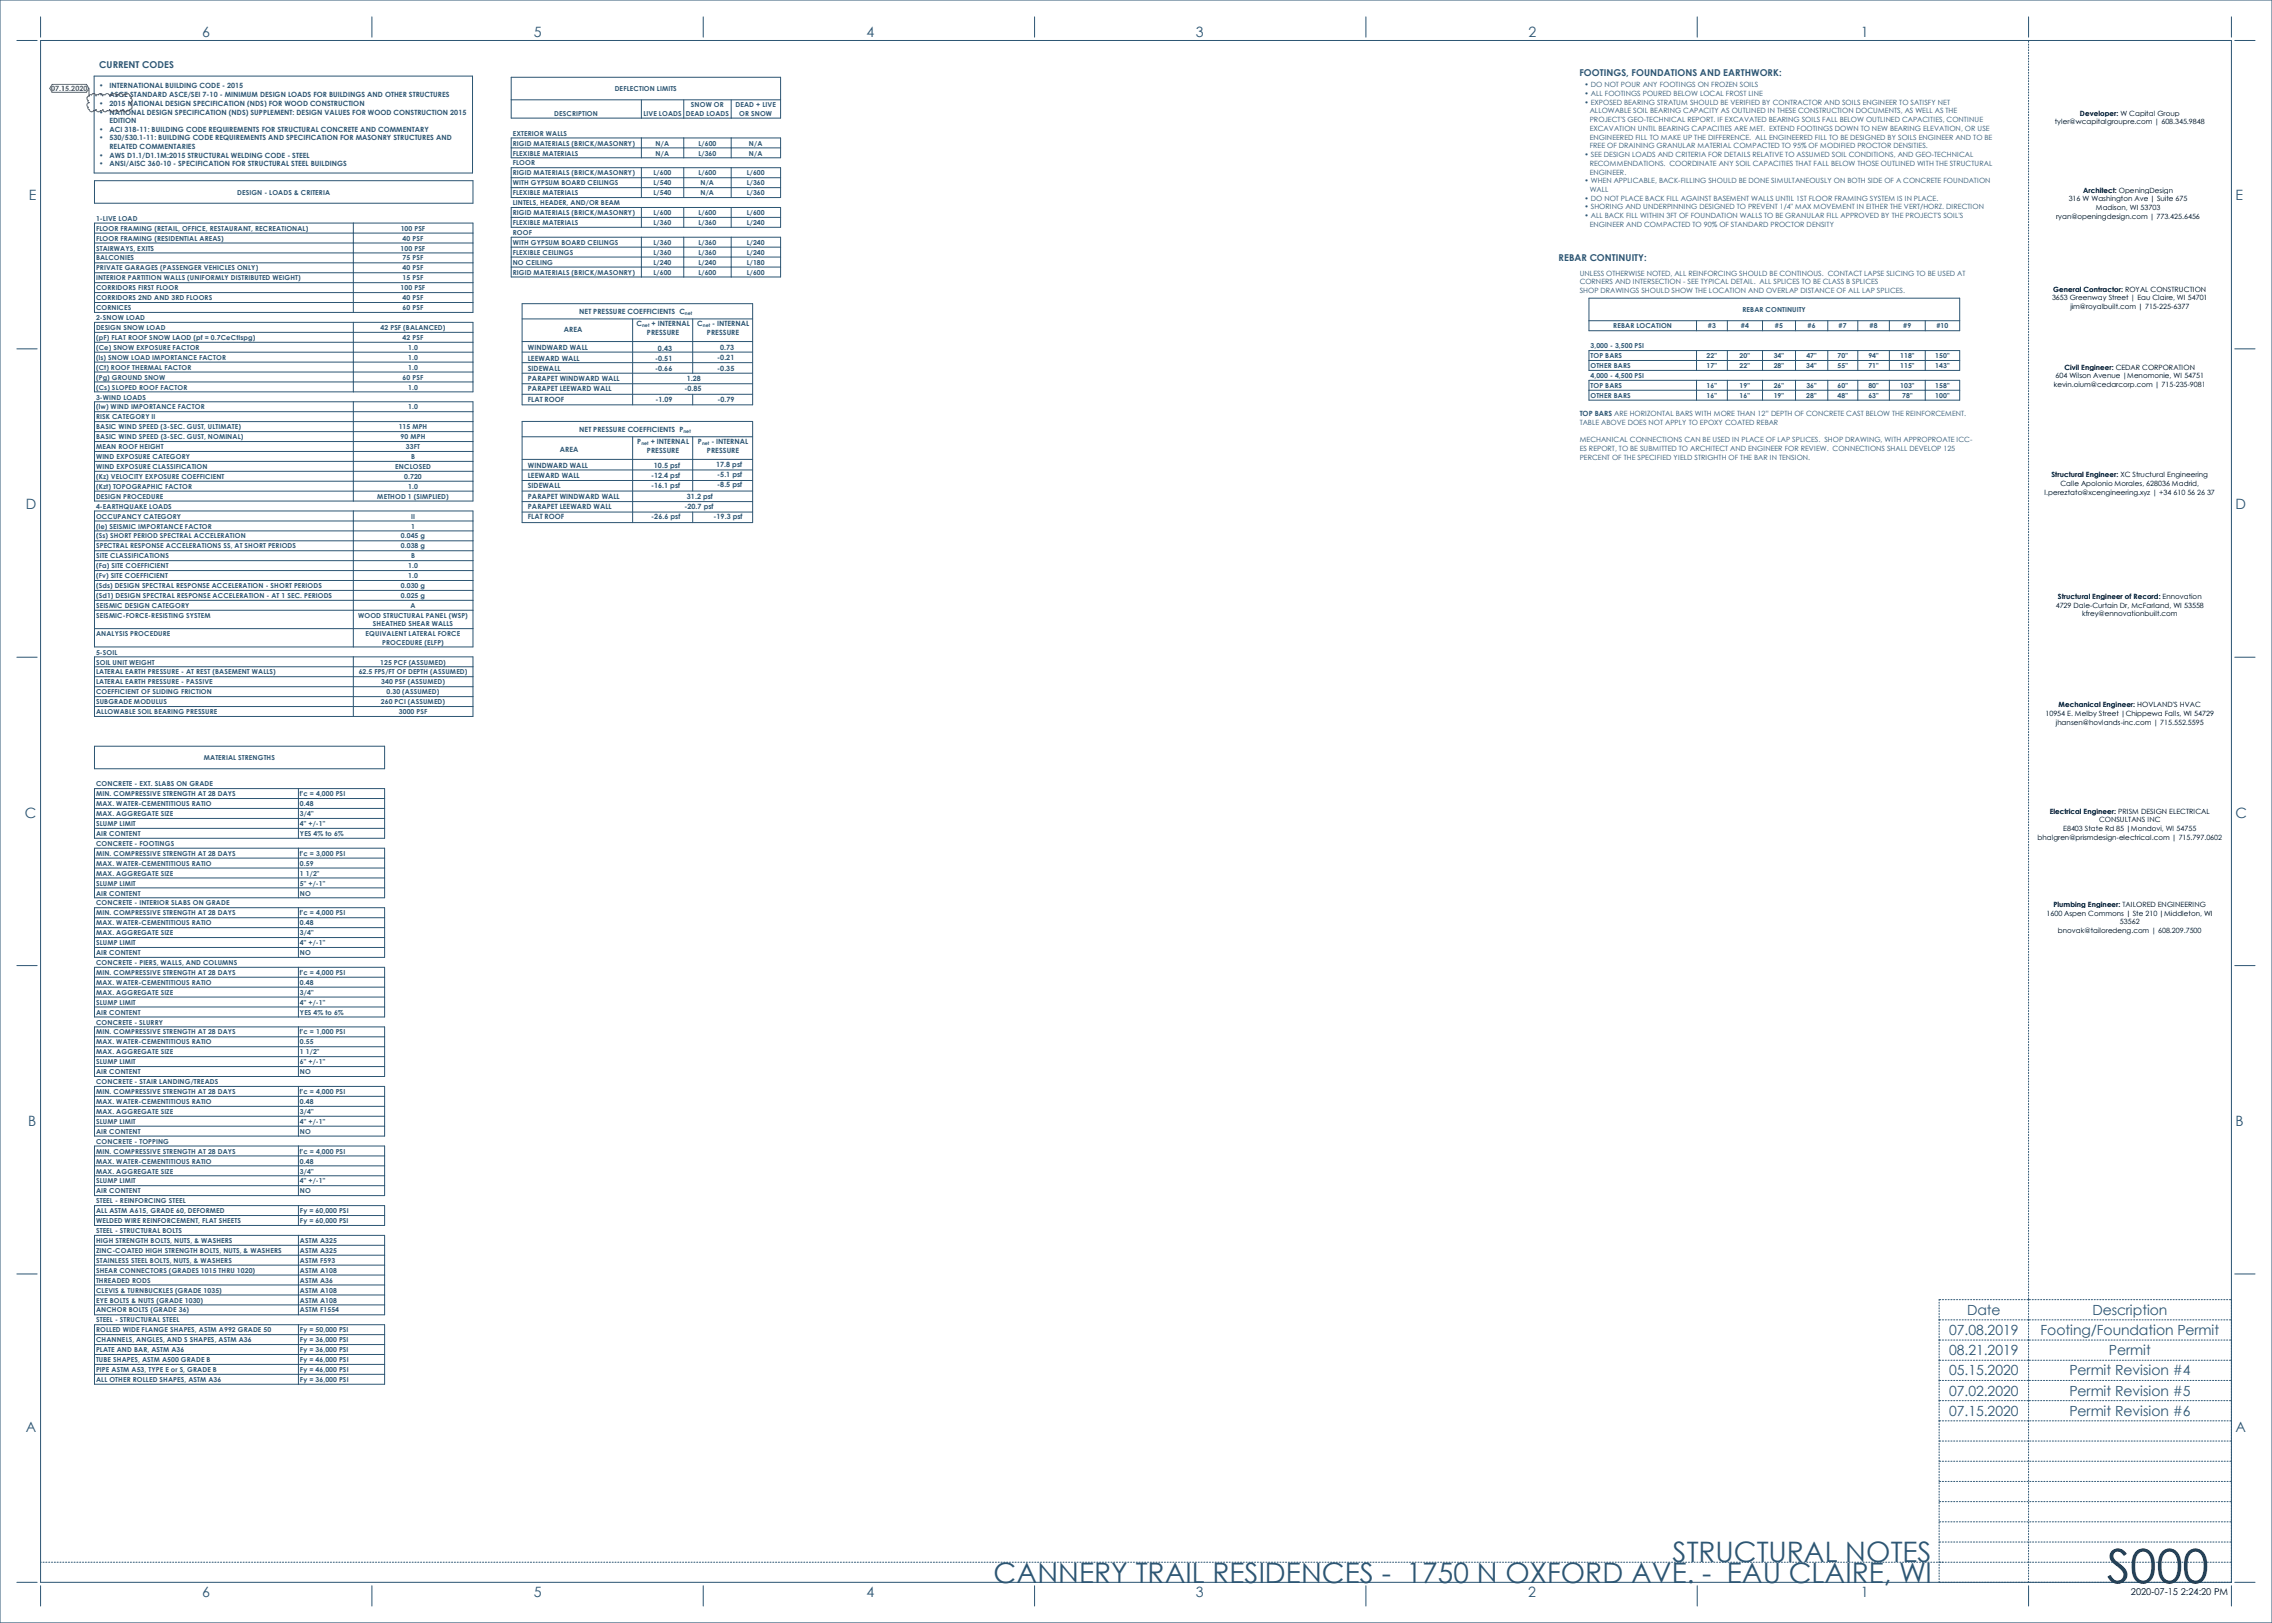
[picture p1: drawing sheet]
<svg xmlns="http://www.w3.org/2000/svg" width="1067mm" height="762mm" viewBox="0 0 1067 762" stroke-linecap="round" stroke-linejoin="round" font-family="sans-serif">
<defs><g id="words">
<text font-size="22" x="989" y="743">S000</text>
<g font-size="13.2" fill="#2c5573">
<text x="785" y="734">STRUCTURAL NOTES</text>
<text x="467" y="743">CANNERY TRAIL RESIDENCES - 1750 N OXFORD AVE. - EAU CLAIRE, WI</text>
</g>
<g font-size="6.7" fill="#2c5573">
<text x="95" y="17">6</text>
<text x="251" y="17">5</text>
<text x="407" y="17">4</text>
<text x="561" y="17">3</text>
<text x="718" y="17">2</text>
<text x="874" y="17">1</text>
<text x="14" y="94">E</text>
<text x="1050" y="94">E</text>
<text x="12" y="239">D</text>
<text x="1050" y="239">D</text>
<text x="12" y="384">C</text>
<text x="1050" y="384">C</text>
<text x="13" y="529">B</text>
<text x="1050" y="529">B</text>
<text x="12" y="672">A</text>
<text x="1050" y="672">A</text>
<text x="95" y="750">6</text>
<text x="251" y="750">5</text>
<text x="407" y="750">4</text>
<text x="561" y="750">3</text>
<text x="718" y="750">2</text>
<text x="874" y="750">1</text>
</g>
<g font-size="6.6" fill="#2c5573">
<text x="924" y="617">Date</text>
<text x="982" y="617">Description</text>
<text x="915" y="627">07.08.2019</text>
<text x="958" y="627">Footing/Foundation Permit</text>
<text x="915" y="636">08.21.2019</text>
<text x="990" y="636">Permit</text>
<text x="915" y="646">05.15.2020</text>
<text x="972" y="646">Permit Revision #4</text>
<text x="915" y="655">07.02.2020</text>
<text x="972" y="655">Permit Revision #5</text>
<text x="915" y="665">07.15.2020</text>
<text x="972" y="665">Permit Revision #6</text>
</g>
<g font-size="4.4" fill="#2c5573">
<text x="47" y="32">CURRENT CODES</text>
<text x="742" y="36">FOOTINGS, FOUNDATIONS AND EARTHWORK:</text>
<text x="732" y="123">REBAR CONTINUITY:</text>
</g>
<text font-size="4.4" x="1001" y="749">2020-07-15 2:24:20 PM</text>
<g font-size="3.4" fill="#2c5573">
<text x="47" y="41">•</text>
<text x="51" y="41">INTERNATIONAL BUILDING CODE</text>
<text x="104" y="41">-</text>
<text x="107" y="41">2015</text>
<text x="744" y="41">• DO NOT POUR ANY FOOTINGS ON FROZEN SOILS</text>
<text x="47" y="46">•</text>
<text x="51" y="46">ASCE STANDARD ASCE/SEI 7</text>
<text x="97" y="46">-</text>
<text x="98" y="46">10</text>
<text x="103" y="46">-</text>
<text x="105" y="46">MINIMUM DESIGN LOADS FOR BUILDINGS AND OTHER STRUCTURES</text>
<text x="744" y="45">• ALL FOOTINGS POURED BELOW LOCAL FROST LINE</text>
<text x="47" y="50">•</text>
<text x="47" y="54">•</text>
<text x="51" y="50">2015 NATIONAL DESIGN SPECIFICATION (NDS) FOR WOOD CONSTRUCTION</text>
<text x="51" y="54">NATIONAL DESIGN SPECIFICATION (NDS) SUPPLEMENT: DESIGN VALUES FOR WOOD CONSTRUCTION 2015</text>
<text x="744" y="49">• EXPOSED BEARING STRATUM SHOULD BE VERIFIED BY CONTRACTOR AND SOILS ENGINEER TO SATISFY NET</text>
<text x="746" y="53">ALLOWABLE SOIL BEARING CAPACITY AS OUTLINED IN THESE CONSTRUCTION DOCUMENTS, AS WELL AS THE</text>
<text x="51" y="58">EDITION</text>
<text x="746" y="57">PROJECT'S GEO-TECHNICAL REPORT. IF EXCAVATED BEARING SOILS FALL BELOW OUTLINED CAPACITIES, CONTINUE</text>
<text x="47" y="62">•</text>
<text x="47" y="66">•</text>
<text x="51" y="62">ACI 318</text>
<text x="51" y="66">530/530.1</text>
<text x="64" y="62">-</text>
<text x="66" y="62">11: BUILDING CODE REQUIREMENTS FOR STRUCTURAL CONCRETE AND COMMENTARY</text>
<text x="67" y="66">-</text>
<text x="69" y="66">11: BUILDING CODE REQUIREMENTS AND SPECIFICATION FOR MASONRY STRUCTURES AND</text>
<text x="746" y="61">EXCAVATION UNTIL BEARING CAPACITIES ARE MET. EXTEND FOOTINGS DOWN TO NEW BEARING ELEVATION, OR USE</text>
<text x="746" y="66">ENGINEERED FILL TO MAKE UP THE DIFFERENCE. ALL ENGINEERED FILL TO BE DESIGNED BY SOILS ENGINEER AND TO BE</text>
<text x="51" y="70">RELATED COMMENTARIES</text>
<text x="746" y="70">FREE OF DRAINING GRANULAR MATERIAL COMPACTED TO 95% OF MODIFIED PROCTOR DENSITIES.</text>
<text x="47" y="74">•</text>
<text x="51" y="74">AWS D1.1/D1.1M:2015 STRUCTURAL WELDING CODE -</text>
<text x="137" y="74">STEEL</text>
<text x="744" y="74">• SEE DESIGN LOADS AND CRITERIA FOR DETAILS RELATIVE TO ASSUMED SOIL CONDITIONS, AND GEO-TECHNICAL</text>
<text x="746" y="78">RECOMMENDATIONS. COORDINATE ANY SOIL CAPACITIES THAT FALL BELOW THOSE OUTLINED WITH THE STRUCTURAL</text>
<text x="47" y="78">•</text>
<text x="51" y="78">ANSI/AISC 360-10 -</text>
<text x="84" y="78">SPECIFICATION FOR STRUCTURAL STEEL BUILDINGS</text>
<text x="746" y="82">ENGINEER.</text>
<text x="744" y="86">• WHEN APPLICABLE, BACK-FILLING SHOULD BE DONE SIMULTANEOUSLY ON BOTH SIDE OF A CONCRETE FOUNDATION</text>
<text x="744" y="94">• DO NOT PLACE BACK FILL AGAINST BASEMENT WALLS UNTIL 1ST FLOOR FRAMING SYSTEM IS IN PLACE.</text>
<text x="746" y="90">WALL</text>
<text x="744" y="98">• SHORING AND UNDERPINNING DESIGNED TO PREVENT 1/4&quot; MAX MOVEMENT IN EITHER THE VERT/HORZ. DIRECTION</text>
<text x="744" y="102">• ALL BACK FILL WITHIN 3FT OF FOUNDATION WALLS TO BE GRANULAR FILL APPROVED BY THE PROJECT'S SOIL'S</text>
<text x="746" y="107">ENGINEER AND COMPACTED TO 90% OF STANDARD PROCTOR DENSITY</text>
<text x="742" y="129">UNLESS OTHERWISE NOTED, ALL REINFORCING SHOULD BE CONTINOUS. CONTACT LAPSE SLICING TO BE USED AT</text>
<text x="742" y="133">CORNERS AND INTERSECTION - SEE TYPICAL DETAIL. ALL SPLICES TO BE CLASS B SPLICES</text>
<text x="742" y="138">SHOP DRAWINGS SHOULD SHOW THE LOCATION AND OVERLAP DISTANCE OF ALL LAP SPLICES.</text>
<text x="272" y="148">NET PRESSURE COEFFICIENTS C</text>
<text x="265" y="156">AREA</text>
<text x="299" y="153">C</text>
<text x="306" y="153">+ INTERNAL</text>
<text x="327" y="153">C</text>
<text x="334" y="153">- INTERNAL</text>
<text x="304" y="157">PRESSURE</text>
<text x="332" y="157">PRESSURE</text>
<text x="248" y="165">WINDWARD WALL</text>
<text x="309" y="165">0.43</text>
<text x="338" y="165">0.73</text>
<text x="248" y="169">LEEWARD WALL</text>
<text x="248" y="174">SIDEWALL</text>
<text x="308" y="169">-0.51</text>
<text x="337" y="169">-0.21</text>
<text x="337" y="174">-0.35</text>
<text x="248" y="179">PARAPET WINDWARD WALL</text>
<text x="308" y="174">-0.66</text>
<text x="322" y="179">1.28</text>
<text x="248" y="184">PARAPET LEEWARD WALL</text>
<text x="321" y="184">-0.85</text>
<text x="248" y="189">FLAT ROOF</text>
<text x="308" y="189">-1.09</text>
<text x="337" y="189">-0.79</text>
<text x="742" y="195">TOP BARS ARE HORIZONTAL BARS WITH MORE THAN 12” DEPTH OF CONCRETE CAST BELOW THE REINFORCEMENT.</text>
<text x="272" y="203">NET PRESSURE COEFFICIENTS P</text>
<text x="742" y="200">TABLE ABOVE DOES NOT APPLY TO EPOXY COATED REBAR</text>
<text x="299" y="209">P</text>
<text x="306" y="209">+ INTERNAL</text>
<text x="328" y="209">P</text>
<text x="334" y="209">- INTERNAL</text>
<text x="742" y="208">MECHANICAL CONNECTIONS CAN BE USED IN PLACE OF LAP SPLICES. SHOP DRAWING, WITH APPROPROATE ICC-</text>
<text x="263" y="212">AREA</text>
<text x="304" y="213">PRESSURE</text>
<text x="332" y="213">PRESSURE</text>
<text x="742" y="212">ES REPORT, TO BE SUBMITTED TO ARCHITECT AND ENGINEER FOR REVIEW. CONNECTIONS SHALL DEVELOP 125</text>
<text x="742" y="216">PERCENT OF THE SPECIFIED YIELD STRIGHTH OF THE BAR IN TENSION.</text>
<text x="248" y="220">WINDWARD WALL</text>
<text x="307" y="219">10.5 psf</text>
<text x="336" y="219">17.8 psf</text>
<text x="248" y="224">LEEWARD WALL</text>
<text x="306" y="224">-12.4 psf</text>
<text x="337" y="224">-5.1 psf</text>
<text x="248" y="229">SIDEWALL</text>
<text x="306" y="229">-16.1 psf</text>
<text x="337" y="229">-8.5 psf</text>
<text x="248" y="234">PARAPET WINDWARD WALL</text>
<text x="248" y="239">PARAPET LEEWARD WALL</text>
<text x="321" y="239">-20.7 psf</text>
<text x="322" y="234">31.2 psf</text>
<text x="248" y="244">FLAT ROOF</text>
<text x="306" y="244">-26.6 psf</text>
<text x="335" y="244">-19.3 psf</text>
</g>
<text font-size="3.4" fill="#f00" x="24" y="43">07.15.2020</text>
<g font-size="3.4">
<text x="965" y="58">tyler@wcapitalgroupre.com | 608.345.9848</text>
<text x="977" y="54">Developer:</text>
<text x="996" y="54">W Capital Group</text>
<text x="971" y="95">316 W Washington Ave | Suite 675</text>
<text x="978" y="90">Architect:</text>
<text x="995" y="90">OpeningDesign</text>
<text x="984" y="99">Madison, WI 53703</text>
<text x="965" y="103">ryan@openingdesign.com | 773.425.6456</text>
<text x="964" y="137">General Contractor:</text>
<text x="998" y="137">ROYAL CONSTRUCTION</text>
<text x="964" y="141">3653 Greenway Street | Eau Claire, WI 54701</text>
<text x="972" y="145">jim@royalbuilt.com | 715</text>
<text x="1013" y="145">-</text>
<text x="1014" y="145">225</text>
<text x="1019" y="145">-</text>
<text x="1021" y="145">6377</text>
<text x="969" y="174">Civil Engineer:</text>
<text x="993" y="174">CEDAR CORPORATION</text>
<text x="965" y="178">604 Wilson Avenue |Menomonie, WI 54751</text>
<text x="964" y="182">kevin.oium@cedarcorp.com | 715</text>
<text x="1020" y="182">-</text>
<text x="1022" y="182">235</text>
<text x="1027" y="182">-</text>
<text x="1028" y="182">9081</text>
<text x="963" y="224">Structural Engineer:</text>
<text x="996" y="224">XC Structural Engineering</text>
<text x="960" y="232">l.pereztato@xcengineering.xyz | +34 610 56 26 37</text>
<text x="967" y="228">Calle Apolonio Morales, 628036 Madrid,</text>
<text x="966" y="281">Structural Engineer of Record: Ennovation</text>
<text x="965" y="285">4729 Dale</text>
<text x="981" y="285">-</text>
<text x="983" y="285">Curtain Dr, McFarland, WI 53558</text>
<text x="978" y="289">kfrey@ennovationbuilt.com</text>
<text x="967" y="332">Mechanical Engineer: HOVLAND'S HVAC</text>
<text x="960" y="336">10954 E. Melby Street |Chippewa Falls, WI 54729</text>
<text x="965" y="340">jhansen@hovlands-inc.com | 715.552.5595</text>
<text x="962" y="382">Electrical Engineer:</text>
<text x="995" y="382">PRISM DESIGN ELECTRICAL</text>
<text x="986" y="386">CONSULTANS INC</text>
<text x="957" y="394">bhalgren@prismdesign</text>
<text x="969" y="390">E8403 State Rd 85 |Mondovi, WI 54755</text>
<text x="994" y="394">-</text>
<text x="995" y="394">electrical.com | 715.797.0602</text>
<text x="964" y="426">Plumbing Engineer:</text>
<text x="997" y="426">TAILORED ENGINEERING</text>
<text x="961" y="430">1600 Aspen Commons | Ste 210 |Middleton, WI</text>
<text x="995" y="434">53562</text>
<text x="966" y="438">bnovak@tailoredeng.com | 608.209.7500</text>
</g>
<g font-size="3.2" fill="#2c5573">
<text x="289" y="43">DEFLECTION LIMITS</text>
<text x="324" y="50">SNOW OR</text>
<text x="345" y="50">DEAD + LIVE</text>
<text x="260" y="54">DESCRIPTION</text>
<text x="302" y="54">LIVE LOADS</text>
<text x="322" y="54">DEAD LOADS</text>
<text x="347" y="54">OR SNOW</text>
<text x="241" y="64">EXTERIOR WALLS</text>
<text x="241" y="68">RIGID MATERIALS (BRICK/MASONRY)</text>
<text x="308" y="68">N/A</text>
<text x="328" y="68">L/600</text>
<text x="352" y="68">N/A</text>
<text x="241" y="73">FLEXIBLE MATERIALS</text>
<text x="241" y="78">FLOOR</text>
<text x="308" y="73">N/A</text>
<text x="328" y="73">L/360</text>
<text x="352" y="73">N/A</text>
<text x="241" y="82">RIGID MATERIALS (BRICK/MASONRY)</text>
<text x="307" y="82">L/600</text>
<text x="328" y="82">L/600</text>
<text x="351" y="82">L/600</text>
<text x="241" y="87">WITH GYPSUM BOARD CEILINGS</text>
<text x="307" y="87">L/540</text>
<text x="329" y="87">N/A</text>
<text x="351" y="87">L/360</text>
<text x="111" y="91">DESIGN - LOADS &amp; CRITERIA</text>
<text x="241" y="92">FLEXIBLE MATERIALS</text>
<text x="307" y="92">L/540</text>
<text x="329" y="92">N/A</text>
<text x="351" y="92">L/360</text>
<text x="241" y="96">LINTELS, HEADER, AND/OR BEAM</text>
<text x="241" y="101">RIGID MATERIALS (BRICK/MASONRY)</text>
<text x="307" y="101">L/600</text>
<text x="328" y="101">L/600</text>
<text x="351" y="101">L/600</text>
<text x="45" y="104">1-LIVE LOAD</text>
<text x="241" y="106">FLEXIBLE MATERIALS</text>
<text x="307" y="106">L/360</text>
<text x="328" y="106">L/360</text>
<text x="351" y="106">L/240</text>
<text x="45" y="108">FLOOR FRAMING (RETAIL, OFFICE, RESTAURANT, RECREATIONAL)</text>
<text x="45" y="113">FLOOR FRAMING (RESIDENTIAL AREAS)</text>
<text x="188" y="108">100 PSF</text>
<text x="189" y="113">40 PSF</text>
<text x="241" y="110">ROOF</text>
<text x="45" y="118">STAIRWAYS, EXITS</text>
<text x="188" y="118">100 PSF</text>
<text x="241" y="115">WITH GYPSUM BOARD CEILINGS</text>
<text x="241" y="120">FLEXIBLE CEILINGS</text>
<text x="307" y="120">L/360</text>
<text x="307" y="115">L/360</text>
<text x="328" y="120">L/360</text>
<text x="328" y="115">L/360</text>
<text x="351" y="120">L/240</text>
<text x="351" y="115">L/240</text>
<text x="45" y="122">BALCONIES</text>
<text x="189" y="122">75 PSF</text>
<text x="241" y="124">NO CEILING</text>
<text x="307" y="124">L/240</text>
<text x="328" y="124">L/240</text>
<text x="351" y="124">L/180</text>
<text x="45" y="127">PRIVATE GARAGES (PASSENGER VEHICLES ONLY)</text>
<text x="45" y="132">INTERIOR PARTITION WALLS (UNIFORMLY DISTRIBUTED WEIGHT)</text>
<text x="189" y="127">40 PSF</text>
<text x="189" y="132">15 PSF</text>
<text x="241" y="129">RIGID MATERIALS (BRICK/MASONRY)</text>
<text x="307" y="129">L/600</text>
<text x="328" y="129">L/600</text>
<text x="351" y="129">L/600</text>
<text x="45" y="136">CORRIDORS FIRST FLOOR</text>
<text x="188" y="136">100 PSF</text>
<text x="45" y="141">CORRIDORS 2ND AND 3RD FLOORS</text>
<text x="189" y="141">40 PSF</text>
<text x="45" y="146">CORNICES</text>
<text x="189" y="146">60 PSF</text>
<text x="818" y="147">REBAR CONTINUITY</text>
<text x="45" y="150">2-SNOW LOAD</text>
<text x="45" y="155">DESIGN SNOW LOAD</text>
<text x="179" y="155">42 PSF (BALANCED)</text>
<text x="757" y="154">REBAR LOCATION</text>
<text x="802" y="154">#3</text>
<text x="817" y="154">#4</text>
<text x="833" y="154">#5</text>
<text x="849" y="154">#6</text>
<text x="863" y="154">#7</text>
<text x="878" y="154">#8</text>
<text x="894" y="154">#9</text>
<text x="909" y="154">#10</text>
<text x="45" y="160">(pF) FLAT ROOF SNOW LAOD (pf = 0.7CeCtIspg)</text>
<text x="189" y="160">42 PSF</text>
<text x="45" y="164">(Ce) SNOW EXPOSURE FACTOR</text>
<text x="192" y="164">1.0</text>
<text x="747" y="163">3,000 - 3,500 PSI</text>
<text x="45" y="169">(ls) SNOW LOAD IMPORTANCE FACTOR</text>
<text x="45" y="174">(Ct) ROOF THERMAL FACTOR</text>
<text x="192" y="169">1.0</text>
<text x="192" y="174">1.0</text>
<text x="747" y="168">TOP BARS</text>
<text x="747" y="173">OTHER BARS</text>
<text x="801" y="173">17&quot;</text>
<text x="801" y="168">22&quot;</text>
<text x="817" y="173">22&quot;</text>
<text x="817" y="168">20&quot;</text>
<text x="833" y="173">28&quot;</text>
<text x="833" y="168">34&quot;</text>
<text x="848" y="173">34&quot;</text>
<text x="848" y="168">47&quot;</text>
<text x="863" y="173">55&quot;</text>
<text x="863" y="168">70&quot;</text>
<text x="877" y="173">71&quot;</text>
<text x="877" y="168">94&quot;</text>
<text x="892" y="173">115&quot;</text>
<text x="892" y="168">118&quot;</text>
<text x="909" y="173">143&quot;</text>
<text x="909" y="168">150&quot;</text>
<text x="45" y="178">(Pg) GROUND SNOW</text>
<text x="189" y="178">60 PSF</text>
<text x="747" y="177">4,000 - 4,500 PSI</text>
<text x="45" y="183">(Cs) SLOPED ROOF FACTOR</text>
<text x="192" y="183">1.0</text>
<text x="747" y="182">TOP BARS</text>
<text x="801" y="182">16&quot;</text>
<text x="817" y="182">19&quot;</text>
<text x="833" y="182">26&quot;</text>
<text x="848" y="182">36&quot;</text>
<text x="863" y="182">60&quot;</text>
<text x="877" y="182">80&quot;</text>
<text x="892" y="182">103&quot;</text>
<text x="909" y="182">158&quot;</text>
<text x="45" y="188">3-WIND LOADS</text>
<text x="747" y="187">OTHER BARS</text>
<text x="801" y="187">16&quot;</text>
<text x="817" y="187">16&quot;</text>
<text x="833" y="187">19&quot;</text>
<text x="848" y="187">28&quot;</text>
<text x="863" y="187">48&quot;</text>
<text x="877" y="187">63&quot;</text>
<text x="893" y="187">78&quot;</text>
<text x="909" y="187">100&quot;</text>
<text x="45" y="192">(lw) WIND IMPORTANCE FACTOR</text>
<text x="45" y="197">RISK CATEGORY II</text>
<text x="192" y="192">1.0</text>
<text x="45" y="202">BASIC WIND SPEED (3-SEC. GUST, ULTIMATE)</text>
<text x="187" y="202">115 MPH</text>
<text x="45" y="206">BASIC WIND SPEED (3-SEC. GUST, NOMINAL)</text>
<text x="188" y="206">90 MPH</text>
<text x="45" y="211">MEAN ROOF HEIGHT</text>
<text x="45" y="216">WIND EXPOSURE CATEGORY</text>
<text x="191" y="211">33FT</text>
<text x="193" y="216">B</text>
<text x="45" y="220">WIND EXPOSURE CLASSIFICATION</text>
<text x="186" y="220">ENCLOSED</text>
<text x="45" y="225">(Kz) VELOCITY EXPOSURE COEFFICIENT</text>
<text x="190" y="225">0.720</text>
<text x="45" y="230">(Kzt) TOPOGRAPHIC FACTOR</text>
<text x="192" y="230">1.0</text>
<text x="45" y="234">DESIGN PROCEDURE</text>
<text x="45" y="239">4-EARTHQUAKE LOADS</text>
<text x="177" y="234">METHOD 1 (SIMPLIED)</text>
<text x="45" y="244">OCCUPANCY CATEGORY</text>
<text x="193" y="244">II</text>
<text x="45" y="248">(le) SEISMIC IMPORTANCE FACTOR</text>
<text x="193" y="248">1</text>
<text x="45" y="253">(Ss) SHORT PERIOD SPECTRAL ACCELERATION</text>
<text x="45" y="257">SPECTRAL RESPONSE ACCELERATIONS SS, AT SHORT PERIODS</text>
<text x="188" y="253">0.045 g</text>
<text x="188" y="257">0.038 g</text>
<text x="45" y="262">SITE CLASSIFICATIONS</text>
<text x="193" y="262">B</text>
<text x="45" y="267">(Fa) SITE COEFFICIENT</text>
<text x="192" y="267">1.0</text>
<text x="45" y="271">(Fv) SITE COEFFICIENT</text>
<text x="192" y="271">1.0</text>
<text x="45" y="276">(Sds) DESIGN SPECTRAL RESPONSE ACCELERATION - SHORT PERIODS</text>
<text x="45" y="281">(Sd1) DESIGN SPECTRAL RESPONSE ACCELERATION - AT 1 SEC. PERIODS</text>
<text x="188" y="276">0.030 g</text>
<text x="188" y="281">0.025 g</text>
<text x="45" y="285">SEISMIC DESIGN CATEGORY</text>
<text x="193" y="285">A</text>
<text x="45" y="290">SEISMIC-FORCE-RESISTING SYSTEM</text>
<text x="168" y="290">WOOD STRUCTURAL PANEL (WSP)</text>
<text x="45" y="299">ANALYSIS PROCEDURE</text>
<text x="172" y="299">EQUIVALENT LATERAL FORCE</text>
<text x="175" y="294">SHEATHED SHEAR WALLS</text>
<text x="179" y="303">PROCEDURE (ELFP)</text>
<text x="45" y="307">5-SOIL</text>
<text x="45" y="312">SOIL UNIT WEIGHT</text>
<text x="178" y="312">125 PCF (ASSUMED)</text>
<text x="45" y="317">LATERAL EARTH PRESSURE - AT REST (BASEMENT WALLS)</text>
<text x="168" y="317">62.5 FPS/FT OF DEPTH (ASSUMED)</text>
<text x="45" y="321">LATERAL EARTH PRESSURE - PASSIVE</text>
<text x="179" y="321">340 PSF (ASSUMED)</text>
<text x="45" y="326">COEFFICIENT OF SLIDING FRICTION</text>
<text x="181" y="326">0.30 (ASSUMED)</text>
<text x="45" y="331">SUBGRADE MODULUS</text>
<text x="45" y="335">ALLOWABLE SOIL BEARING PRESSURE</text>
<text x="179" y="331">260 PCI (ASSUMED)</text>
<text x="187" y="335">3000 PSF</text>
<text x="96" y="357">MATERIAL STRENGTHS</text>
<text x="45" y="369">CONCRETE - EXT. SLABS ON GRADE</text>
<text x="45" y="374">MIN. COMPRESSIVE STRENGTH AT 28 DAYS</text>
<text x="141" y="374">f'c = 4,000 PSI</text>
<text x="45" y="379">MAX. WATER-CEMENTITIOUS RATIO</text>
<text x="45" y="383">MAX. AGGREGATE SIZE</text>
<text x="141" y="383">3/4&quot;</text>
<text x="141" y="379">0.48</text>
<text x="45" y="388">SLUMP LIMIT</text>
<text x="141" y="388">4&quot; +/-1&quot;</text>
<text x="45" y="392">AIR CONTENT</text>
<text x="141" y="392">YES 4% to 6%</text>
<text x="45" y="397">CONCRETE - FOOTINGS</text>
<text x="45" y="402">MIN. COMPRESSIVE STRENGTH AT 28 DAYS</text>
<text x="141" y="402">f'c = 3,000 PSI</text>
<text x="45" y="406">MAX. WATER-CEMENTITIOUS RATIO</text>
<text x="141" y="406">0.59</text>
<text x="45" y="411">MAX. AGGREGATE SIZE</text>
<text x="141" y="411">1 1/2&quot;</text>
<text x="45" y="416">SLUMP LIMIT</text>
<text x="141" y="416">5&quot; +/-1&quot;</text>
<text x="45" y="420">AIR CONTENT</text>
<text x="45" y="425">CONCRETE - INTERIOR SLABS ON GRADE</text>
<text x="141" y="420">NO</text>
<text x="45" y="430">MIN. COMPRESSIVE STRENGTH AT 28 DAYS</text>
<text x="141" y="430">f'c = 4,000 PSI</text>
<text x="45" y="434">MAX. WATER-CEMENTITIOUS RATIO</text>
<text x="141" y="434">0.48</text>
<text x="45" y="439">MAX. AGGREGATE SIZE</text>
<text x="45" y="444">SLUMP LIMIT</text>
<text x="141" y="439">3/4&quot;</text>
<text x="141" y="444">4&quot; +/-1&quot;</text>
<text x="45" y="448">AIR CONTENT</text>
<text x="141" y="448">NO</text>
<text x="45" y="453">CONCRETE - PIERS, WALLS, AND COLUMNS</text>
<text x="45" y="458">MIN. COMPRESSIVE STRENGTH AT 28 DAYS</text>
<text x="141" y="458">f'c = 4,000 PSI</text>
<text x="45" y="462">MAX. WATER-CEMENTITIOUS RATIO</text>
<text x="45" y="467">MAX. AGGREGATE SIZE</text>
<text x="141" y="467">3/4&quot;</text>
<text x="141" y="462">0.48</text>
<text x="45" y="472">SLUMP LIMIT</text>
<text x="141" y="472">4&quot; +/-1&quot;</text>
<text x="45" y="476">AIR CONTENT</text>
<text x="141" y="476">YES 4% to 6%</text>
<text x="45" y="481">CONCRETE - SLURRY</text>
<text x="45" y="486">MIN. COMPRESSIVE STRENGTH AT 28 DAYS</text>
<text x="141" y="486">f'c = 1,000 PSI</text>
<text x="45" y="490">MAX. WATER-CEMENTITIOUS RATIO</text>
<text x="141" y="490">0.55</text>
<text x="45" y="495">MAX. AGGREGATE SIZE</text>
<text x="141" y="495">1 1/2&quot;</text>
<text x="45" y="500">SLUMP LIMIT</text>
<text x="141" y="500">6&quot; +/-1&quot;</text>
<text x="45" y="504">AIR CONTENT</text>
<text x="45" y="509">CONCRETE - STAIR LANDING/TREADS</text>
<text x="141" y="504">NO</text>
<text x="45" y="514">MIN. COMPRESSIVE STRENGTH AT 28 DAYS</text>
<text x="141" y="514">f'c = 4,000 PSI</text>
<text x="45" y="518">MAX. WATER-CEMENTITIOUS RATIO</text>
<text x="141" y="518">0.48</text>
<text x="45" y="523">MAX. AGGREGATE SIZE</text>
<text x="45" y="528">SLUMP LIMIT</text>
<text x="141" y="523">3/4&quot;</text>
<text x="141" y="528">4&quot; +/-1&quot;</text>
<text x="45" y="532">AIR CONTENT</text>
<text x="141" y="532">NO</text>
<text x="45" y="537">CONCRETE - TOPPING</text>
<text x="45" y="542">MIN. COMPRESSIVE STRENGTH AT 28 DAYS</text>
<text x="141" y="542">f'c = 4,000 PSI</text>
<text x="45" y="546">MAX. WATER-CEMENTITIOUS RATIO</text>
<text x="45" y="551">MAX. AGGREGATE SIZE</text>
<text x="141" y="551">3/4&quot;</text>
<text x="141" y="546">0.48</text>
<text x="45" y="556">SLUMP LIMIT</text>
<text x="141" y="556">4&quot; +/-1&quot;</text>
<text x="45" y="560">AIR CONTENT</text>
<text x="141" y="560">NO</text>
<text x="45" y="565">STEEL - REINFORCING STEEL</text>
<text x="45" y="570">ALL ASTM A615, GRADE 60, DEFORMED</text>
<text x="141" y="570">Fy = 60,000 PSI</text>
<text x="45" y="574">WELDED WIRE REINFORCEMENT, FLAT SHEETS</text>
<text x="141" y="574">Fy = 60,000 PSI</text>
<text x="45" y="579">STEEL - STRUCTURAL BOLTS</text>
<text x="45" y="584">HIGH STRENGTH BOLTS, NUTS, &amp; WASHERS</text>
<text x="141" y="584">ASTM A325</text>
<text x="45" y="588">ZINC-COATED HIGH STRENGTH BOLTS, NUTS, &amp; WASHERS</text>
<text x="45" y="593">STAINLESS STEEL BOLTS, NUTS, &amp; WASHERS</text>
<text x="141" y="593">ASTM F593</text>
<text x="141" y="588">ASTM A325</text>
<text x="45" y="598">SHEAR CONNECTORS (GRADES 1015 THRU 1020)</text>
<text x="141" y="598">ASTM A108</text>
<text x="45" y="602">THREADED RODS</text>
<text x="141" y="602">ASTM A36</text>
<text x="45" y="607">CLEVIS &amp; TURNBUCKLES (GRADE 1035)</text>
<text x="45" y="612">EYE BOLTS &amp; NUTS (GRADE 1030)</text>
<text x="141" y="607">ASTM A108</text>
<text x="141" y="612">ASTM A108</text>
<text x="45" y="616">ANCHOR BOLTS (GRADE 36)</text>
<text x="141" y="616">ASTM F1554</text>
<text x="45" y="621">STEEL - STRUCTURAL STEEL</text>
<text x="45" y="626">ROLLED WIDE FLANGE SHAPES, ASTM A992 GRADE 50</text>
<text x="141" y="626">Fy = 50,000 PSI</text>
<text x="45" y="630">CHANNELS, ANGLES, AND S SHAPES, ASTM A36</text>
<text x="45" y="635">PLATE AND BAR, ASTM A36</text>
<text x="141" y="635">Fy = 36,000 PSI</text>
<text x="141" y="630">Fy = 36,000 PSI</text>
<text x="45" y="640">TUBE SHAPES, ASTM A500 GRADE B</text>
<text x="141" y="640">Fy = 46,000 PSI</text>
<text x="45" y="644">PIPE ASTM A53, TYPE E or S, GRADE B</text>
<text x="141" y="644">Fy = 46,000 PSI</text>
<text x="45" y="649">ALL OTHER ROLLED SHAPES, ASTM A36</text>
<text x="141" y="649">Fy = 36,000 PSI</text>
</g>
<g font-size="2.3" fill="#2c5573">
<text x="322" y="148">net</text>
<text x="302" y="154">net</text>
<text x="330" y="154">net</text>
<text x="321" y="203">net</text>
<text x="301" y="209">net</text>
<text x="330" y="209">net</text>
</g>
</g></defs>
<g fill="none" stroke="#2c5573" stroke-width=".47">
<path d="M245 143h108v47h-108zM245 150h108M297 150v40M325 150v25M245 175h108M245 170h108M245 165h108M245 160h108M245 198h108v47h-108zM245 185h108M245 180h108M325 185v5"/>
<path d="M245 216h108M245 205h108M297 205v40M325 205v26M245 236h108M245 231h108M245 226h108M245 221h108M245 240h108M325 240v5"/>
</g>
<path d="M47 28h35v5h-35z" fill="#fff"/>
<path d="M44 36h178v45h-178z" fill="none" stroke="#2c5573" stroke-width=".47"/>
<g fill="#fff">
<path d="M47 38h3v4h-3z"/>
<path d="M51 38h53v4h-53z"/>
<path d="M104 38h2v4h-2z"/>
<path d="M107 38h7v4h-7z"/>
<path d="M47 42h3v4h-3z"/>
<path d="M51 42h46v4h-46z"/>
<path d="M97 42h1v4h-1z"/>
<path d="M98 42h5v4h-5z"/>
<path d="M103 42h2v4h-2z"/>
<path d="M105 42h106v4h-106z"/>
<path d="M47 46h3v4h-3z"/>
<path d="M51 46h120v4h-120z"/>
<path d="M47 50h3v5h-3z"/>
<path d="M51 50h168v5h-168z"/>
<path d="M51 55h13v4h-13z"/>
<path d="M47 59h3v4h-3z"/>
<path d="M51 59h13v4h-13z"/>
<path d="M64 59h2v4h-2z"/>
<path d="M66 59h135v4h-135z"/>
<path d="M47 63h3v4h-3z"/>
<path d="M51 63h16v4h-16z"/>
<path d="M67 63h2v4h-2z"/>
<path d="M69 63h144v4h-144z"/>
<path d="M51 67h41v4h-41z"/>
<path d="M47 71h3v4h-3z"/>
<path d="M51 71h84v4h-84z"/>
<path d="M135 71h1v4h-1z"/>
<path d="M137 71h8v4h-8z"/>
<path d="M47 75h3v4h-3z"/>
<path d="M51 75h24v4h-24z"/>
<path d="M75 75h2v4h-2z"/>
<path d="M77 75h4v4h-4z"/>
<path d="M81 75h2v4h-2z"/>
<path d="M84 75h79v4h-79z"/>
</g>
<path d="M41 50a1.1 1.1 0 0 1 0-1 1.1 1.1 0 0 1 1-1 2.3 2.3 0 0 1 0-3h1a1.1 1.1 0 0 1 1-1 1.1 1.1 0 0 1 1 1h1a1.1 1.1 0 0 1 1-1 1.1 1.1 0 0 1 1 1h1a1.1 1.1 0 0 1 2-1 1.1 1.1 0 0 1 0 1h1a1.1 1.1 0 0 1 2-1 1.1 1.1 0 0 1 1 1h1a1.1 1.1 0 0 1 1-1 1.1 1.1 0 0 1 1 1 2.3 2.3 0 0 1 3 0v1a1.1 1.1 0 0 1 1 1 1.1 1.1 0 0 1-1 1 2.3 2.3 0 0 1 0 4h-1M41 50a1.9 1.9 0 0 0 1 2 1.9 1.9 0 0 0 2 0l1-1a1.3 1.3 0 0 0 1 1 1.3 1.3 0 0 0 1 0l1-1a1.3 1.3 0 0 0 1 1 1.3 1.3 0 0 0 2 0v-1a1.3 1.3 0 0 0 1 1 1.3 1.3 0 0 0 2 0l1-1a1.1 1.1 0 0 0 0 1 1.1 1.1 0 0 0 2 0M42 41v4M57 52l1-1a1.1 1.1 0 0 0 1 1 1.1 1.1 0 0 0 1 0" fill="none" stroke="#f00" stroke-width=".47"/>
<path d="M23 40h19v3h-19z" fill="#fff"/>
<path d="M24 40h17l1 1-1 2h-17l-1-2z" fill="none" stroke="#f00" stroke-width=".47"/>
<g fill="#fff">
<path d="M732 118h41v6h-41z"/>
<path d="M742 31h95v5h-95z"/>
</g>
<g fill="none" stroke="#2c5573" stroke-width=".47">
<path d="M0 0h1067v762h-1067zM8 19h9M19 19h1029v724h-1029zM19 8v9M175 8v9M330 8v9M486 8v9M641 8v9M797 8v9M952 8v9M952 19v1M1048 8v9"/>
<path d="M1049 19h10M952 21h.1M952 22v1M952 23v1M952 25h.1M952 26v1M952 27v1M952 29h.1M952 30h.1M952 31v1M952 33h.1M952 34h.1"/>
<path d="M952 35v1M952 37h.1M952 38h.1M952 39v1M952 41h.1M952 42h.1M952 43v1M952 44v1M952 46h.1M952 47v1M952 48v1M952 50h.1"/>
<path d="M952 51v1M952 52v1M952 54h.1M952 55v1M952 56v1M952 58h.1M952 59v1M952 60v1M952 62h.1M952 63v1M952 64v1M952 66h.1"/>
<path d="M952 67h.1M952 68v1M952 70h.1M952 71h.1M952 72v1M952 74h.1M952 75h.1M952 76v1M952 78h.1M952 79h.1M952 80v1M952 82h.1"/>
<path d="M952 83h.1M952 84v1M952 85v1M952 87h.1M952 88v1M952 89v1M952 91h.1M952 92v1M952 93v1M952 95h.1M952 96v1M952 97v1"/>
<path d="M952 99h.1M952 100v1M952 101v1M952 103h.1M952 104v1M952 105v1M952 107h.1M952 108v1M952 109v1M952 111h.1M952 112h.1M952 113v1"/>
<path d="M952 115h.1M952 116h.1M952 117v1M952 119h.1M952 120h.1M952 121v1M952 123h.1M952 124h.1M952 125v1M952 126v1M952 128h.1M952 129v1"/>
<path d="M952 130v1M952 132h.1M952 133v1M952 134v1M952 136h.1M952 137v1M952 138v1M952 140h.1M952 141v1M952 142v1M952 144h.1M952 145v1"/>
<path d="M952 146v1M952 148h.1M952 149v1M952 150v1M952 152h.1M952 153v1M952 154v1M952 156h.1M952 157h.1M952 158v1M952 160h.1M8 164h9"/>
<path d="M952 161h.1M952 162v1M952 164h.1M952 165h.1M952 166v1M952 168h.1M952 169h.1M952 170v1M952 171v1M952 173h.1M952 174v1M952 175v1"/>
<path d="M952 177h.1M952 178v1M952 179v1M1049 164h10M952 181h.1M952 182v1M952 183v1M952 185h.1M952 186v1M952 187v1M952 189h.1M952 190v1"/>
<path d="M952 191v1M952 193h.1M952 194h.1M952 195v1M952 197h.1M952 198h.1M952 199v1M952 201h.1M952 202h.1M952 203v1M952 205h.1M952 206h.1"/>
<path d="M952 207v1M952 209h.1M952 210h.1M952 211v1M952 212v1M952 214h.1M952 215v1M952 216v1M952 218h.1M952 219v1M952 220v1M952 222h.1"/>
<path d="M952 223v1M952 224v1M952 226h.1M952 227v1M952 228v1M952 230h.1M952 231v1M952 232v1M952 234h.1M952 235v1M952 236v1M952 238h.1"/>
<path d="M952 239h.1M952 240v1M952 242h.1M952 243h.1M952 244v1M952 246h.1M952 247h.1M952 248v1M952 250h.1M952 251h.1M952 252v1M952 253v1"/>
<path d="M952 255h.1M952 256v1M952 257v1M952 259h.1M952 260v1M952 261v1M952 263h.1M952 264v1M952 265v1M952 267h.1M952 268v1M952 269v1"/>
<path d="M952 271h.1M952 272v1M952 273v1M952 275h.1M952 276v1M952 277v1M952 279h.1M952 280v1M952 281v1M952 283h.1M952 284h.1M952 285v1"/>
<path d="M952 287h.1M952 288h.1M952 289v1M952 291h.1M952 292h.1M952 293v1M952 295h.1M952 296h.1M952 297v1M952 298v1M952 300h.1M8 309h9"/>
<path d="M952 301v1M952 302v1M952 304h.1M952 305v1M952 306v1M952 308h.1M952 309v1M952 310v1M952 312h.1M952 313v1M952 314v1M952 316h.1"/>
<path d="M952 317v1M952 318v1M952 320h.1M1049 309h10M952 321h.1M952 322v1M952 324h.1M952 325h.1M952 326v1M952 328h.1M952 329h.1M952 330v1"/>
<path d="M952 332h.1M952 333h.1M952 334v1M952 336h.1M952 337h.1M952 338v1M952 339v1M952 341h.1M952 342v1M952 343v1M952 345h.1M952 346v1"/>
<path d="M952 347v1M952 349h.1M952 350v1M952 351v1M952 353h.1M952 354v1M952 355v1M952 357h.1M952 358v1M952 359v1M952 361h.1M952 362v1"/>
<path d="M952 363v1M952 365h.1M952 366h.1M952 367v1M952 369h.1M952 370h.1M952 371v1M952 373h.1M952 374h.1M952 375v1M952 377h.1M952 378h.1"/>
<path d="M952 379v1M952 380v1M952 382h.1M952 383v1M952 384v1M952 386h.1M952 387v1M952 388v1M952 390h.1M952 391v1M952 392v1M952 394h.1"/>
<path d="M952 395v1M952 396v1M952 398h.1M952 399v1M952 400v1M952 402h.1M952 403v1M952 404v1M952 406h.1M952 407v1M952 408v1M952 410h.1"/>
<path d="M952 411h.1M952 412v1M952 414h.1M952 415h.1M952 416v1M952 418h.1M952 419h.1M952 420v1M952 422h.1M952 423h.1M952 424v1M952 425v1"/>
<path d="M952 427h.1M952 428v1M952 429v1M952 431h.1M952 432v1M952 433v1M952 435h.1M952 436v1M952 437v1M952 439h.1M8 453h9M952 440v1"/>
<path d="M952 441v1M952 443h.1M952 444v1M952 445v1M952 447h.1M952 448h.1M952 449v1M952 451h.1M952 452h.1M952 453v1M952 455h.1M952 456h.1"/>
<path d="M952 457v1M952 459h.1M952 460h.1M1049 453h10M952 461v1M952 463h.1M952 464h.1M952 465v1M952 466v1M952 468h.1M952 469v1M952 470v1"/>
<path d="M952 472h.1M952 473v1M952 474v1M952 476h.1M952 477v1M952 478v1M952 480h.1M952 481v1M952 482v1M952 484h.1M952 485v1M952 486v1"/>
<path d="M952 488h.1M952 489v1M952 490v1M952 492h.1M952 493h.1M952 494v1M952 496h.1M952 497h.1M952 498v1M952 500h.1M952 501h.1M952 502v1"/>
<path d="M952 504h.1M952 505h.1M952 506v1M952 507v1M952 509h.1M952 510v1M952 511v1M952 513h.1M952 514v1M952 515v1M952 517h.1M952 518v1"/>
<path d="M952 519v1M952 521h.1M952 522v1M952 523v1M952 525h.1M952 526v1M952 527v1M952 529h.1M952 530v1M952 531v1M952 533h.1M952 534v1"/>
<path d="M952 535v1M952 537h.1M952 538h.1M952 539v1M952 541h.1M952 542h.1M952 543v1M952 545h.1M952 546h.1M952 547v1M952 549h.1M952 550h.1"/>
<path d="M952 551v1M952 552v1M952 554h.1M952 555v1M952 556v1M952 558h.1M952 559v1M952 560v1M952 562h.1M952 563v1M952 564v1M952 566h.1"/>
<path d="M952 567v1M952 568v1M952 570h.1M952 571v1M952 572v1M952 574h.1M952 575h.1M952 576v1M952 578h.1M952 579h.1M8 598h9M952 580v1"/>
<path d="M952 582h.1M952 583h.1M952 584v1M952 586h.1M952 587h.1M952 588v1M952 590h.1M952 591h.1M952 592v1M952 593v1M952 595h.1M952 596v1"/>
<path d="M952 597v1M952 599h.1M1049 598h10M952 600v1M952 601v1M952 603h.1M952 604v1M952 605v1M952 607h.1M952 608v1M952 609v1M19 733h.1"/>
<path d="M20 733h1M22 733h.1M23 733h.1M24 733h1M25 733h1M27 733h.1M28 733h1M29 733h1M31 733h.1M32 733h1M33 733h1M35 733h.1"/>
<path d="M36 733h1M37 733h1M39 733h.1M40 733h1M41 733h1M43 733h.1M44 733h1M45 733h1M47 733h.1M48 733h1M49 733h1M51 733h.1"/>
<path d="M52 733h.1M53 733h1M55 733h.1M56 733h.1M57 733h1M59 733h.1M60 733h.1M61 733h1M63 733h.1M64 733h.1M65 733h1M67 733h.1"/>
<path d="M68 733h.1M69 733h1M70 733h1M72 733h.1M73 733h1M74 733h1M76 733h.1M77 733h1M78 733h1M80 733h.1M81 733h1M82 733h1"/>
<path d="M84 733h.1M85 733h1M86 733h1M88 733h.1M89 733h1M90 733h1M92 733h.1M93 733h.1M94 733h1M96 733h.1M97 733h.1M98 733h1"/>
<path d="M100 733h.1M101 733h.1M102 733h1M104 733h.1M105 733h.1M106 733h1M108 733h.1M109 733h.1M110 733h1M111 733h1M113 733h.1M114 733h1"/>
<path d="M115 733h1M117 733h.1M118 733h1M119 733h1M121 733h.1M122 733h1M123 733h1M125 733h.1M126 733h1M127 733h1M129 733h.1M130 733h1"/>
<path d="M131 733h1M133 733h.1M134 733h.1M135 733h1M137 733h.1M138 733h.1M139 733h1M141 733h.1M142 733h.1M143 733h1M145 733h.1M146 733h.1"/>
<path d="M147 733h1M149 733h.1M150 733h.1M151 733h1M152 733h1M154 733h.1M155 733h1M156 733h1M158 733h.1M159 733h1M160 733h1M162 733h.1"/>
<path d="M163 733h1M164 733h1M166 733h.1M167 733h1M168 733h1M170 733h.1M171 733h1M172 733h1M174 733h.1M175 733h1M176 733h1M178 733h.1"/>
<path d="M179 733h.1M180 733h1M182 733h.1M183 733h.1M184 733h1M186 733h.1M187 733h.1M188 733h1M190 733h.1M191 733h.1M192 733h1M194 733h.1"/>
<path d="M195 733h.1M196 733h1M197 733h1M199 733h.1M200 733h1M201 733h1M203 733h.1M204 733h1M205 733h1M207 733h.1M208 733h1M209 733h1"/>
<path d="M211 733h.1M212 733h1M213 733h1M215 733h.1M216 733h1M217 733h1M219 733h.1M220 733h.1M221 733h1M223 733h.1M224 733h.1M225 733h1"/>
<path d="M227 733h.1M228 733h.1M229 733h1M231 733h.1M232 733h.1M233 733h1M235 733h.1M236 733h.1M237 733h1M238 733h1M240 733h.1M241 733h1"/>
<path d="M242 733h1M244 733h.1M245 733h1M246 733h1M248 733h.1M249 733h1M250 733h1M252 733h.1M253 733h1M254 733h1M256 733h.1M257 733h1"/>
<path d="M258 733h1M260 733h.1M261 733h.1M262 733h1M264 733h.1M265 733h.1M266 733h1M268 733h.1M269 733h.1M270 733h1M272 733h.1M273 733h.1"/>
<path d="M274 733h1M276 733h.1M277 733h.1M278 733h1M279 733h1M281 733h.1M282 733h1M283 733h1M285 733h.1M286 733h1M287 733h1M289 733h.1"/>
<path d="M290 733h1M291 733h1M293 733h.1M294 733h1M295 733h1M297 733h.1M298 733h1M299 733h1M301 733h.1M302 733h1M303 733h1M305 733h.1"/>
<path d="M306 733h.1M307 733h1M309 733h.1M310 733h.1M311 733h1M313 733h.1M314 733h.1M315 733h1M317 733h.1M318 733h.1M319 733h1M321 733h.1"/>
<path d="M322 733h.1M323 733h1M324 733h1M326 733h.1M327 733h1M328 733h1M330 733h.1M331 733h1M332 733h1M334 733h.1M335 733h1M336 733h1"/>
<path d="M338 733h.1M339 733h1M340 733h1M342 733h.1M343 733h1M344 733h1M346 733h.1M347 733h.1M348 733h1M350 733h.1M351 733h.1M352 733h1"/>
<path d="M354 733h.1M355 733h.1M356 733h1M358 733h.1M359 733h.1M360 733h1M362 733h.1M363 733h.1M364 733h1M365 733h1M367 733h.1M368 733h1"/>
<path d="M369 733h1M371 733h.1M372 733h1M373 733h1M375 733h.1M376 733h1M377 733h1M379 733h.1M380 733h1M381 733h1M383 733h.1M384 733h1"/>
<path d="M385 733h1M387 733h.1M388 733h.1M389 733h1M391 733h.1M392 733h.1M393 733h1M395 733h.1M396 733h.1M397 733h1M399 733h.1M400 733h.1"/>
<path d="M401 733h1M403 733h.1M404 733h.1M405 733h1M406 733h1M408 733h.1M409 733h1M410 733h1M412 733h.1M413 733h1M414 733h1M416 733h.1"/>
<path d="M417 733h1M418 733h1M420 733h.1M421 733h1M422 733h1M424 733h.1M425 733h1M426 733h1M428 733h.1M429 733h1M430 733h1M432 733h.1"/>
<path d="M433 733h.1M434 733h1M436 733h.1M437 733h.1M438 733h1M440 733h.1M441 733h.1M442 733h1M444 733h.1M445 733h.1M446 733h1M448 733h.1"/>
<path d="M449 733h.1M450 733h1M451 733h1M453 733h.1M454 733h1M455 733h1M457 733h.1M458 733h1M459 733h1M461 733h.1M462 733h1M463 733h1"/>
<path d="M465 733h.1M466 733h1M467 733h1M469 733h.1M470 733h1M471 733h1M473 733h.1M474 733h.1M475 733h1M477 733h.1M478 733h.1M479 733h1"/>
<path d="M481 733h.1M482 733h.1M483 733h1M485 733h.1M486 733h.1M487 733h1M489 733h.1M490 733h.1M491 733h1M492 733h1M494 733h.1M495 733h1"/>
<path d="M496 733h1M498 733h.1M499 733h1M500 733h1M502 733h.1M503 733h1M504 733h1M506 733h.1M507 733h1M508 733h1M510 733h.1M511 733h1"/>
<path d="M512 733h1M514 733h.1M515 733h.1M516 733h1M518 733h.1M519 733h.1M520 733h1M522 733h.1M523 733h.1M524 733h1M526 733h.1M527 733h.1"/>
<path d="M528 733h1M530 733h.1M531 733h.1M532 733h1M533 733h1M535 733h.1M536 733h1M537 733h1M539 733h.1M540 733h1M541 733h1M543 733h.1"/>
<path d="M544 733h1M545 733h1M547 733h.1M548 733h1M549 733h1M551 733h.1M552 733h1M553 733h1M555 733h.1M556 733h1M557 733h1M559 733h.1"/>
<path d="M560 733h.1M561 733h1M563 733h.1M564 733h.1M565 733h1M567 733h.1M568 733h.1M569 733h1M571 733h.1M572 733h.1M573 733h1M575 733h.1"/>
<path d="M576 733h.1M577 733h1M578 733h1M580 733h.1M581 733h1M582 733h1M584 733h.1M585 733h1M586 733h1M588 733h.1M589 733h1M590 733h1"/>
<path d="M592 733h.1M593 733h1M594 733h1M596 733h.1M597 733h1M598 733h1M600 733h.1M601 733h.1M602 733h1M604 733h.1M605 733h.1M606 733h1"/>
<path d="M608 733h.1M609 733h.1M610 733h1M612 733h.1M613 733h.1M614 733h1M616 733h.1M617 733h.1M618 733h1M619 733h1M621 733h.1M622 733h1"/>
<path d="M623 733h1M625 733h.1M626 733h1M627 733h1M629 733h.1M630 733h1M631 733h1M633 733h.1M634 733h1M635 733h1M637 733h.1M638 733h1"/>
<path d="M639 733h1M641 733h.1M642 733h.1M643 733h1M645 733h.1M646 733h.1M647 733h1M649 733h.1M650 733h.1M651 733h1M653 733h.1M654 733h.1"/>
<path d="M655 733h1M657 733h.1M658 733h.1M659 733h1M660 733h1M662 733h.1M663 733h1M664 733h1M666 733h.1M667 733h1M668 733h1M670 733h.1"/>
<path d="M671 733h1M672 733h1M674 733h.1M675 733h1M676 733h1M678 733h.1M679 733h1M680 733h1M682 733h.1M683 733h1M684 733h1M686 733h.1"/>
<path d="M687 733h.1M688 733h1M690 733h.1M691 733h.1M692 733h1M694 733h.1M695 733h.1M696 733h1M698 733h.1M699 733h.1M700 733h1M702 733h.1"/>
<path d="M703 733h.1M704 733h1M705 733h1M707 733h.1M708 733h1M709 733h1M711 733h.1M712 733h1M713 733h1M715 733h.1M716 733h1M717 733h1"/>
<path d="M719 733h.1M720 733h1M721 733h1M723 733h.1M724 733h1M725 733h1M727 733h.1M728 733h.1M729 733h1M731 733h.1M732 733h.1M733 733h1"/>
<path d="M735 733h.1M736 733h.1M737 733h1M739 733h.1M740 733h.1M741 733h1M743 733h.1M744 733h.1M745 733h1M746 733h1M748 733h.1M749 733h1"/>
<path d="M750 733h1M752 733h.1M753 733h1M754 733h1M756 733h.1M757 733h1M758 733h1M760 733h.1M761 733h1M762 733h1M764 733h.1M765 733h1"/>
<path d="M766 733h1M768 733h.1M769 733h.1M770 733h1M772 733h.1M773 733h.1M774 733h1M776 733h.1M777 733h.1M778 733h1M780 733h.1M781 733h.1"/>
<path d="M782 733h1M784 733h.1M785 733h.1M786 733h1M787 733h1M789 733h.1M790 733h1M791 733h1M793 733h.1M794 733h1M795 733h1M797 733h.1"/>
<path d="M798 733h1M799 733h1M801 733h.1M802 733h1M803 733h1M805 733h.1M806 733h1M807 733h1M809 733h.1M810 733h1M811 733h1M813 733h.1"/>
<path d="M814 733h.1M815 733h1M817 733h.1M818 733h.1M819 733h1M821 733h.1M822 733h.1M823 733h1M825 733h.1M826 733h.1M827 733h1M829 733h.1"/>
<path d="M830 733h.1M831 733h1M832 733h1M834 733h.1M835 733h1M836 733h1M838 733h.1M839 733h1M840 733h1M842 733h.1M843 733h1M844 733h1"/>
<path d="M846 733h.1M847 733h1M848 733h1M850 733h.1M851 733h1M852 733h1M854 733h.1M855 733h.1M856 733h1M858 733h.1M859 733h.1M860 733h1"/>
<path d="M862 733h.1M863 733h.1M864 733h1M866 733h.1M867 733h.1M868 733h1M870 733h.1M871 733h.1M872 733h1M873 733h1M875 733h.1M876 733h1"/>
<path d="M877 733h1M879 733h.1M880 733h1M881 733h1M883 733h.1M884 733h1M885 733h1M887 733h.1M888 733h1M889 733h1M891 733h.1M892 733h1"/>
<path d="M893 733h1M895 733h.1M896 733h.1M897 733h1M899 733h.1M900 733h.1M901 733h1M903 733h.1M904 733h.1M905 733h1M907 733h.1M908 733h.1"/>
<path d="M909 733h1M911 733h.1M912 733h.1M8 743h9M19 745v9M175 745v9M330 745v9M486 745v9M641 745v9M797 745v9M952 745v9M1048 745v9"/>
<path d="M1049 743h10"/>
</g>
<g fill="#fff">
<path d="M978 87h17v4h-17z"/>
<path d="M995 87h25v4h-25z"/>
<path d="M971 91h56v4h-56z"/>
<path d="M984 95h30v4h-30z"/>
<path d="M965 99h68v5h-68z"/>
<path d="M977 51h19v4h-19z"/>
<path d="M996 51h27v4h-27z"/>
<path d="M965 55h70v4h-70z"/>
<path d="M967 329h37v4h-37z"/>
<path d="M1004 329h29v4h-29z"/>
<path d="M960 333h80v4h-80z"/>
<path d="M965 337h31v4h-31z"/>
<path d="M996 337h1v4h-1z"/>
<path d="M997 337h38v4h-38z"/>
<path d="M969 170h24v4h-24z"/>
<path d="M993 170h38v4h-38z"/>
<path d="M965 174h70v4h-70z"/>
<path d="M964 178h56v4h-56z"/>
<path d="M1020 178h2v4h-2z"/>
<path d="M1022 178h5v4h-5z"/>
<path d="M1027 178h1v4h-1z"/>
<path d="M1028 178h8v4h-8z"/>
<path d="M964 134h34v4h-34z"/>
<path d="M998 134h38v4h-38z"/>
<path d="M964 138h73v4h-73z"/>
<path d="M972 142h41v4h-41z"/>
<path d="M1013 142h1v4h-1z"/>
<path d="M1014 142h5v4h-5z"/>
<path d="M1019 142h2v4h-2z"/>
<path d="M1021 142h7v4h-7z"/>
<path d="M962 379h33v4h-33z"/>
<path d="M995 379h44v4h-44z"/>
<path d="M986 383h28v4h-28z"/>
<path d="M969 387h62v4h-62z"/>
<path d="M957 391h37v4h-37z"/>
<path d="M994 391h1v4h-1z"/>
<path d="M995 391h48v4h-48z"/>
<path d="M964 422h33v5h-33z"/>
<path d="M997 422h39v5h-39z"/>
<path d="M961 427h79v4h-79z"/>
<path d="M995 431h10v4h-10z"/>
<path d="M966 435h68v4h-68z"/>
<path d="M963 221h33v4h-33z"/>
<path d="M996 221h41v4h-41z"/>
<path d="M967 225h67v4h-67z"/>
<path d="M960 229h80v4h-80z"/>
<path d="M966 278h49v4h-49z"/>
<path d="M1015 278h19v4h-19z"/>
<path d="M965 282h16v4h-16z"/>
<path d="M981 282h2v4h-2z"/>
<path d="M983 282h52v4h-52z"/>
<path d="M978 286h44v4h-44z"/>
<path d="M1001 745h45v5h-45z"/>
</g>
<g fill="none" stroke="#2c5573" stroke-width=".47">
<path d="M240 36h127v19h-127zM240 47h127M301 47v8M321 47v8M343 47v8M240 79h127v14h-127zM240 65h127v9h-127zM240 69h127M301 65v9M301 79v14M321 65v9M321 79v14"/>
<path d="M343 65v9M343 79v14M44 85h178v10h-178zM240 97h127v10h-127zM240 88h127M240 83h127M301 97v10M321 97v10M343 97v10M44 105h178v42h-178zM44 119h178M44 114h178"/>
<path d="M44 109h178M166 105v42M240 111h127v19h-127zM240 116h127M240 102h127M301 111v19M321 111v19M343 111v19M44 137h178M44 133h178M44 128h178M44 123h178"/>
<path d="M240 125h127M240 121h127M746 140h174v15h-174zM44 151h178v33h-178zM44 156h178M44 142h178M166 151v33M746 151h174M797 151v4M811 151v4M828 151v4M843 151v4"/>
<path d="M858 151v4M872 151v4M887 151v4M904 151v4M44 179h178M44 175h178M44 170h178M44 165h178M44 161h178M746 179h174v9h-174zM746 165h174v9h-174zM746 169h174"/>
<path d="M797 165v9M797 179v9M811 165v9M811 179v9M828 165v9M828 179v9M843 165v9M843 179v9M858 165v9M858 179v9M872 165v9M872 179v9"/>
<path d="M887 165v9M887 179v9M904 165v9M904 179v9M44 189h178v46h-178zM44 198h178M44 193h178M166 189v46M746 183h174M44 217h178M44 212h178M44 207h178"/>
<path d="M44 203h178M44 240h178v64h-178zM44 231h178M44 226h178M44 221h178M166 240v64M44 259h178M44 254h178M44 249h178M44 245h178M44 277h178M44 273h178"/>
<path d="M44 268h178M44 263h178M44 295h178M44 287h178M44 282h178M44 308h178v28h-178zM44 318h178M44 313h178M166 308v28M44 332h178M44 327h178M44 322h178"/>
<path d="M44 350h137v11h-137zM44 370h137v24h-137zM44 380h137M44 375h137M140 370v24M44 398h137v24h-137zM44 389h137M44 384h137M140 398v24M44 417h137M44 412h137M44 408h137"/>
<path d="M44 403h137M44 426h137v23h-137zM44 436h137M44 431h137M140 426v23M44 454h137v23h-137zM44 459h137M44 445h137M44 440h137M140 454v23M44 473h137M44 468h137"/>
<path d="M44 463h137M44 482h137v23h-137zM44 496h137M44 491h137M44 487h137M140 482v23M44 510h137v23h-137zM44 519h137M44 515h137M44 501h137M140 510v23M44 538h137v23h-137z"/>
<path d="M44 529h137M44 524h137M140 538v23M44 557h137M44 552h137M44 547h137M44 543h137M44 566h137v9h-137zM44 571h137M140 566v9M44 580h137v37h-137zM44 599h137"/>
<path d="M44 594h137M44 589h137M44 585h137M140 580v37M44 613h137M44 608h137M44 603h137M911 620h.1M911 611v1M911 613h.1M911 614v1M911 615v1"/>
<path d="M911 617h.1M911 618v1M911 619v1M911 610v1M912 620h1M912 610h1M913 620h1M913 610h1M915 620h.1M915 610h.1M916 620h1M916 610h1"/>
<path d="M917 620h1M917 610h1M919 620h.1M919 610h.1M920 620h.1M920 610h.1M921 620h1M921 610h1M923 620h.1M923 610h.1M924 620h.1M924 610h.1"/>
<path d="M925 620h1M925 610h1M927 620h.1M927 610h.1M928 620h.1M928 610h.1M929 620h1M929 610h1M931 620h.1M931 610h.1M932 620h.1M932 610h.1"/>
<path d="M933 620h1M933 610h1M935 620h.1M935 610h.1M936 620h.1M936 610h.1M937 620h1M937 610h1M938 620h1M938 610h1M940 620h.1M940 610h.1"/>
<path d="M941 620h1M941 610h1M942 620h1M942 610h1M944 620h.1M944 610h.1M945 620h1M945 610h1M946 620h1M946 610h1M948 620h.1M948 610h.1"/>
<path d="M949 620h1M949 610h1M950 620h1M950 610h1M952 620h1M952 610h1M952 610v1M952 611v1M952 613h.1M952 614v1M952 615v1M952 617h.1"/>
<path d="M952 618v1M952 619v1M954 620h1M954 610h1M956 620h.1M956 610h.1M957 620h.1M957 610h.1M958 620h1M958 610h1M959 620h1M959 610h1"/>
<path d="M961 620h.1M961 610h.1M962 620h1M962 610h1M963 620h1M963 610h1M965 620h.1M965 610h.1M966 620h1M966 610h1M967 620h1M967 610h1"/>
<path d="M969 620h.1M969 610h.1M970 620h1M970 610h1M971 620h1M971 610h1M973 620h.1M973 610h.1M974 620h1M974 610h1M975 620h1M975 610h1"/>
<path d="M977 620h.1M977 610h.1M978 620h1M978 610h1M979 620h1M979 610h1M981 620h.1M981 610h.1M982 620h1M982 610h1M983 620h1M983 610h1"/>
<path d="M985 620h.1M985 610h.1M986 620h.1M986 610h.1M987 620h1M987 610h1M989 620h.1M989 610h.1M990 620h.1M990 610h.1M991 620h1M991 610h1"/>
<path d="M993 620h.1M993 610h.1M994 620h.1M994 610h.1M995 620h1M995 610h1M997 620h.1M997 610h.1M998 620h.1M998 610h.1M999 620h1M999 610h1"/>
<path d="M1001 620h.1M1001 610h.1M1002 620h.1M1002 610h.1M1003 620h1M1003 610h1M1004 620h1M1004 610h1M1006 620h.1M1006 610h.1M1007 620h1M1007 610h1"/>
<path d="M1008 620h1M1008 610h1M1010 620h.1M1010 610h.1M1011 620h1M1011 610h1M1012 620h1M1012 610h1M1014 620h.1M1014 610h.1M1015 620h1M1015 610h1"/>
<path d="M1016 620h1M1016 610h1M1018 620h.1M1018 610h.1M1019 620h1M1019 610h1M1020 620h1M1020 610h1M1022 620h.1M1022 610h.1M1023 620h1M1023 610h1"/>
<path d="M1024 620h1M1024 610h1M1026 620h.1M1026 610h.1M1027 620h.1M1027 610h.1M1028 620h1M1028 610h1M1030 620h.1M1030 610h.1M1031 620h.1M1031 610h.1"/>
<path d="M1032 620h1M1032 610h1M1034 620h.1M1034 610h.1M1035 620h.1M1035 610h.1M1036 620h1M1036 610h1M1038 620h.1M1038 610h.1M1039 620h.1M1039 610h.1"/>
<path d="M1040 620h1M1040 610h1M1042 620h.1M1042 610h.1M1043 620h.1M1043 610h.1M1044 620h1M1044 610h1M1045 620h1M1045 610h1M1047 620h1M1047 610l1 1"/>
<path d="M1048 611v1M1048 613h.1M1048 614v1M1048 615v1M1048 617h.1M1048 618v1M1048 619v1M44 622h137v28h-137zM44 636h137M44 631h137M44 627h137M140 622v28"/>
<path d="M911 639h.1M911 629h.1M911 621h.1M911 622v1M911 623v1M911 625h.1M911 626v1M911 627v1M911 629v1M911 630v1M911 632h.1M911 633v1"/>
<path d="M911 634v1M911 636h.1M911 637h.1M911 638v1M911 640h.1M912 639h1M912 629h1M913 639h1M913 629h1M915 639h.1M915 629h.1M916 639h1"/>
<path d="M916 629h1M917 639h1M917 629h1M919 639h.1M919 629h.1M920 639h.1M920 629h.1M921 639h1M921 629h1M923 639h.1M923 629h.1M924 639h.1"/>
<path d="M924 629h.1M925 639h1M925 629h1M927 639h.1M927 629h.1M928 639h.1M928 629h.1M929 639h1M929 629h1M931 639h.1M931 629h.1M932 639h.1"/>
<path d="M932 629h.1M933 639h1M933 629h1M935 639h.1M935 629h.1M936 639h.1M936 629h.1M937 639h1M937 629h1M938 639h1M938 629h1M940 639h.1"/>
<path d="M940 629h.1M941 639h1M941 629h1M942 639h1M942 629h1M944 639h.1M944 629h.1M945 639h1M945 629h1M946 639h1M946 629h1M948 639h.1"/>
<path d="M948 629h.1M949 639h1M949 629h1M950 639h1M950 629h1M952 639h1M952 629h1M952 621h.1M952 622v1M952 623v1M952 625h.1M952 626v1"/>
<path d="M952 627v1M952 629v1M952 630v1M952 632h.1M952 633v1M952 634v1M952 636h.1M952 637h.1M952 638v1M952 640h.1M954 639h1M954 629h1"/>
<path d="M956 639h.1M956 629h.1M957 639h.1M957 629h.1M958 639h1M958 629h1M959 639h1M959 629h1M961 639h.1M961 629h.1M962 639h1M962 629h1"/>
<path d="M963 639h1M963 629h1M965 639h.1M965 629h.1M966 639h1M966 629h1M967 639h1M967 629h1M969 639h.1M969 629h.1M970 639h1M970 629h1"/>
<path d="M971 639h1M971 629h1M973 639h.1M973 629h.1M974 639h1M974 629h1M975 639h1M975 629h1M977 639h.1M977 629h.1M978 639h1M978 629h1"/>
<path d="M979 639h1M979 629h1M981 639h.1M981 629h.1M982 639h1M982 629h1M983 639h1M983 629h1M985 639h.1M985 629h.1M986 639h.1M986 629h.1"/>
<path d="M987 639h1M987 629h1M989 639h.1M989 629h.1M990 639h.1M990 629h.1M991 639h1M991 629h1M993 639h.1M993 629h.1M994 639h.1M994 629h.1"/>
<path d="M995 639h1M995 629h1M997 639h.1M997 629h.1M998 639h.1M998 629h.1M999 639h1M999 629h1M1001 639h.1M1001 629h.1M1002 639h.1M1002 629h.1"/>
<path d="M1003 639h1M1003 629h1M1004 639h1M1004 629h1M1006 639h.1M1006 629h.1M1007 639h1M1007 629h1M1008 639h1M1008 629h1M1010 639h.1M1010 629h.1"/>
<path d="M1011 639h1M1011 629h1M1012 639h1M1012 629h1M1014 639h.1M1014 629h.1M1015 639h1M1015 629h1M1016 639h1M1016 629h1M1018 639h.1M1018 629h.1"/>
<path d="M1019 639h1M1019 629h1M1020 639h1M1020 629h1M1022 639h.1M1022 629h.1M1023 639h1M1023 629h1M1024 639h1M1024 629h1M1026 639h.1M1026 629h.1"/>
<path d="M1027 639h.1M1027 629h.1M1028 639h1M1028 629h1M1030 639h.1M1030 629h.1M1031 639h.1M1031 629h.1M1032 639h1M1032 629h1M1034 639h.1M1034 629h.1"/>
<path d="M1035 639h.1M1035 629h.1M1036 639h1M1036 629h1M1038 639h.1M1038 629h.1M1039 639h.1M1039 629h.1M1040 639h1M1040 629h1M1042 639h.1M1042 629h.1"/>
<path d="M1043 639h.1M1043 629h.1M1044 639h1M1044 629h1M1045 639h1M1045 629h1M1047 639h1M1047 629h1M1048 621h.1M1048 622v1M1048 623v1M1048 625h.1"/>
<path d="M1048 626v1M1048 627v1M1048 629v1M1048 630v1M1048 632h.1M1048 633v1M1048 634v1M1048 636h.1M1048 637h.1M1048 638v1M1048 640h.1M44 645h137"/>
<path d="M44 641h137M911 658h.1M911 648h.1M911 641v1M911 642v1M911 644h.1M911 645v1M911 646v1M911 648v1M911 649v1M911 651h.1M911 652h.1"/>
<path d="M911 653v1M911 655h.1M911 656h.1M911 657v1M911 659h.1M912 658h1M912 648h1M913 658h1M913 648h1M915 658h.1M915 648h.1M916 658h1"/>
<path d="M916 648h1M917 658h1M917 648h1M919 658h.1M919 648h.1M920 658h.1M920 648h.1M921 658h1M921 648h1M923 658h.1M923 648h.1M924 658h.1"/>
<path d="M924 648h.1M925 658h1M925 648h1M927 658h.1M927 648h.1M928 658h.1M928 648h.1M929 658h1M929 648h1M931 658h.1M931 648h.1M932 658h.1"/>
<path d="M932 648h.1M933 658h1M933 648h1M935 658h.1M935 648h.1M936 658h.1M936 648h.1M937 658h1M937 648h1M938 658h1M938 648h1M940 658h.1"/>
<path d="M940 648h.1M941 658h1M941 648h1M942 658h1M942 648h1M944 658h.1M944 648h.1M945 658h1M945 648h1M946 658h1M946 648h1M948 658h.1"/>
<path d="M948 648h.1M949 658h1M949 648h1M950 658h1M950 648h1M952 658h1M952 648h1M952 641v1M952 642v1M952 644h.1M952 645v1M952 646v1"/>
<path d="M952 648v1M952 649v1M952 651h.1M952 652h.1M952 653v1M952 655h.1M952 656h.1M952 657v1M952 659h.1M954 658h1M954 648h1M956 658h.1"/>
<path d="M956 648h.1M957 658h.1M957 648h.1M958 658h1M958 648h1M959 658h1M959 648h1M961 658h.1M961 648h.1M962 658h1M962 648h1M963 658h1"/>
<path d="M963 648h1M965 658h.1M965 648h.1M966 658h1M966 648h1M967 658h1M967 648h1M969 658h.1M969 648h.1M970 658h1M970 648h1M971 658h1"/>
<path d="M971 648h1M973 658h.1M973 648h.1M974 658h1M974 648h1M975 658h1M975 648h1M977 658h.1M977 648h.1M978 658h1M978 648h1M979 658h1"/>
<path d="M979 648h1M981 658h.1M981 648h.1M982 658h1M982 648h1M983 658h1M983 648h1M985 658h.1M985 648h.1M986 658h.1M986 648h.1M987 658h1"/>
<path d="M987 648h1M989 658h.1M989 648h.1M990 658h.1M990 648h.1M991 658h1M991 648h1M993 658h.1M993 648h.1M994 658h.1M994 648h.1M995 658h1"/>
<path d="M995 648h1M997 658h.1M997 648h.1M998 658h.1M998 648h.1M999 658h1M999 648h1M1001 658h.1M1001 648h.1M1002 658h.1M1002 648h.1M1003 658h1"/>
<path d="M1003 648h1M1004 658h1M1004 648h1M1006 658h.1M1006 648h.1M1007 658h1M1007 648h1M1008 658h1M1008 648h1M1010 658h.1M1010 648h.1M1011 658h1"/>
<path d="M1011 648h1M1012 658h1M1012 648h1M1014 658h.1M1014 648h.1M1015 658h1M1015 648h1M1016 658h1M1016 648h1M1018 658h.1M1018 648h.1M1019 658h1"/>
<path d="M1019 648h1M1020 658h1M1020 648h1M1022 658h.1M1022 648h.1M1023 658h1M1023 648h1M1024 658h1M1024 648h1M1026 658h.1M1026 648h.1M1027 658h.1"/>
<path d="M1027 648h.1M1028 658h1M1028 648h1M1030 658h.1M1030 648h.1M1031 658h.1M1031 648h.1M1032 658h1M1032 648h1M1034 658h.1M1034 648h.1M1035 658h.1"/>
<path d="M1035 648h.1M1036 658h1M1036 648h1M1038 658h.1M1038 648h.1M1039 658h.1M1039 648h.1M1040 658h1M1040 648h1M1042 658h.1M1042 648h.1M1043 658h.1"/>
<path d="M1043 648h.1M1044 658h1M1044 648h1M1045 658h1M1045 648h1M1047 658h1M1047 648h1M1048 641v1M1048 642v1M1048 644h.1M1048 645v1M1048 646v1"/>
<path d="M1048 648v1M1048 649v1M1048 651h.1M1048 652h.1M1048 653v1M1048 655h.1M1048 656h.1M1048 657v1M1048 659h.1M911 677h.1M911 667h.1M911 660v1"/>
<path d="M911 661v1M911 663h.1M911 664v1M911 665v1M911 667v1M911 668v1M911 670h.1M911 671v1M911 672v1M911 674h.1M911 675v1M911 676v1"/>
<path d="M911 678h.1M911 679h.1M912 677h1M912 667h1M913 677h1M913 667h1M915 677h.1M915 667h.1M916 677h1M916 667h1M917 677h1M917 667h1"/>
<path d="M919 677h.1M919 667h.1M920 677h.1M920 667h.1M921 677h1M921 667h1M923 677h.1M923 667h.1M924 677h.1M924 667h.1M925 677h1M925 667h1"/>
<path d="M927 677h.1M927 667h.1M928 677h.1M928 667h.1M929 677h1M929 667h1M931 677h.1M931 667h.1M932 677h.1M932 667h.1M933 677h1M933 667h1"/>
<path d="M935 677h.1M935 667h.1M936 677h.1M936 667h.1M937 677h1M937 667h1M938 677h1M938 667h1M940 677h.1M940 667h.1M941 677h1M941 667h1"/>
<path d="M942 677h1M942 667h1M944 677h.1M944 667h.1M945 677h1M945 667h1M946 677h1M946 667h1M948 677h.1M948 667h.1M949 677h1M949 667h1"/>
<path d="M950 677h1M950 667h1M952 677h.1M952 667h.1M952 660v1M952 661v1M952 663h.1M952 664v1M952 665v1M952 667v1M952 668v1M952 670h.1"/>
<path d="M952 671v1M952 672v1M952 674h.1M952 675v1M952 676v1M952 678h.1M952 679h.1M953 677h1M953 667h1M954 677h1M954 667h1M956 677h.1"/>
<path d="M956 667h.1M957 677h1M957 667h1M958 677h1M958 667h1M960 677h.1M960 667h.1M961 677h1M961 667h1M962 677h1M962 667h1M964 677h.1"/>
<path d="M964 667h.1M965 677h.1M965 667h.1M966 677h1M966 667h1M968 677h.1M968 667h.1M969 677h.1M969 667h.1M970 677h1M970 667h1M972 677h.1"/>
<path d="M972 667h.1M973 677h.1M973 667h.1M974 677h1M974 667h1M976 677h.1M976 667h.1M977 677h.1M977 667h.1M978 677h1M978 667h1M980 677h.1"/>
<path d="M980 667h.1M981 677h.1M981 667h.1M982 677h1M982 667h1M983 677h1M983 667h1M985 677h.1M985 667h.1M986 677h1M986 667h1M987 677h1"/>
<path d="M987 667h1M989 677h.1M989 667h.1M990 677h1M990 667h1M991 677h1M991 667h1M993 677h.1M993 667h.1M994 677h1M994 667h1M995 677h1"/>
<path d="M995 667h1M997 677h.1M997 667h.1M998 677h1M998 667h1M999 677h1M999 667h1M1001 677h.1M1001 667h.1M1002 677h1M1002 667h1M1003 677h1"/>
<path d="M1003 667h1M1005 677h.1M1005 667h.1M1006 677h1M1006 667h1M1007 677h1M1007 667h1M1009 677h.1M1009 667h.1M1010 677h.1M1010 667h.1M1011 677h1"/>
<path d="M1011 667h1M1013 677h.1M1013 667h.1M1014 677h.1M1014 667h.1M1015 677h1M1015 667h1M1017 677h.1M1017 667h.1M1018 677h.1M1018 667h.1M1019 677h1"/>
<path d="M1019 667h1M1021 677h.1M1021 667h.1M1022 677h.1M1022 667h.1M1023 677h1M1023 667h1M1025 677h.1M1025 667h.1M1026 677h.1M1026 667h.1M1027 677h1"/>
<path d="M1027 667h1M1028 677h1M1028 667h1M1030 677h.1M1030 667h.1M1031 677h1M1031 667h1M1032 677h1M1032 667h1M1034 677h.1M1034 667h.1M1035 677h1"/>
<path d="M1035 667h1M1036 677h1M1036 667h1M1038 677h.1M1038 667h.1M1039 677h1M1039 667h1M1040 677h1M1040 667h1M1042 677h.1M1042 667h.1M1043 677h1"/>
<path d="M1043 667h1M1044 677h1M1044 667h1M1046 677h.1M1046 667h.1M1047 677h1M1047 667h1M1048 660v1M1048 661v1M1048 663h.1M1048 664v1M1048 665v1"/>
<path d="M1048 667v1M1048 668v1M1048 670h.1M1048 671v1M1048 672v1M1048 674h.1M1048 675v1M1048 676v1M1048 678h.1M1048 679h.1M911 696h.1M911 686h.1"/>
<path d="M911 680v1M911 682h.1M911 683h.1M911 684v1M911 687h.1M911 688v1M911 690h.1M911 691h.1M911 692v1M911 694h.1M911 695h.1M911 696v1"/>
<path d="M911 697v1M911 699h.1M912 696h1M912 686h1M913 696h1M913 686h1M915 696h.1M915 686h.1M916 696h1M916 686h1M917 696h1M917 686h1"/>
<path d="M919 696h.1M919 686h.1M920 696h.1M920 686h.1M921 696h1M921 686h1M923 696h.1M923 686h.1M924 696h.1M924 686h.1M925 696h1M925 686h1"/>
<path d="M927 696h.1M927 686h.1M928 696h.1M928 686h.1M929 696h1M929 686h1M931 696h.1M931 686h.1M932 696h.1M932 686h.1M933 696h1M933 686h1"/>
<path d="M935 696h.1M935 686h.1M936 696h.1M936 686h.1M937 696h1M937 686h1M938 696h1M938 686h1M940 696h.1M940 686h.1M941 696h1M941 686h1"/>
<path d="M942 696h1M942 686h1M944 696h.1M944 686h.1M945 696h1M945 686h1M946 696h1M946 686h1M948 696h.1M948 686h.1M949 696h1M949 686h1"/>
<path d="M950 696h1M950 686h1M952 696h.1M952 686h.1M952 680v1M952 682h.1M952 683h.1M952 684v1M952 687h.1M952 688v1M952 690h.1M952 691h.1"/>
<path d="M952 692v1M952 694h.1M952 695h.1M952 696v1M952 697v1M952 699h.1M953 696h1M953 686h1M954 696h1M954 686h1M956 696h.1M956 686h.1"/>
<path d="M957 696h1M957 686h1M958 696h1M958 686h1M960 696h.1M960 686h.1M961 696h1M961 686h1M962 696h1M962 686h1M964 696h.1M964 686h.1"/>
<path d="M965 696h.1M965 686h.1M966 696h1M966 686h1M968 696h.1M968 686h.1M969 696h.1M969 686h.1M970 696h1M970 686h1M972 696h.1M972 686h.1"/>
<path d="M973 696h.1M973 686h.1M974 696h1M974 686h1M976 696h.1M976 686h.1M977 696h.1M977 686h.1M978 696h1M978 686h1M980 696h.1M980 686h.1"/>
<path d="M981 696h.1M981 686h.1M982 696h1M982 686h1M983 696h1M983 686h1M985 696h.1M985 686h.1M986 696h1M986 686h1M987 696h1M987 686h1"/>
<path d="M989 696h.1M989 686h.1M990 696h1M990 686h1M991 696h1M991 686h1M993 696h.1M993 686h.1M994 696h1M994 686h1M995 696h1M995 686h1"/>
<path d="M997 696h.1M997 686h.1M998 696h1M998 686h1M999 696h1M999 686h1M1001 696h.1M1001 686h.1M1002 696h1M1002 686h1M1003 696h1M1003 686h1"/>
<path d="M1005 696h.1M1005 686h.1M1006 696h1M1006 686h1M1007 696h1M1007 686h1M1009 696h.1M1009 686h.1M1010 696h.1M1010 686h.1M1011 696h1M1011 686h1"/>
<path d="M1013 696h.1M1013 686h.1M1014 696h.1M1014 686h.1M1015 696h1M1015 686h1M1017 696h.1M1017 686h.1M1018 696h.1M1018 686h.1M1019 696h1M1019 686h1"/>
<path d="M1021 696h.1M1021 686h.1M1022 696h.1M1022 686h.1M1023 696h1M1023 686h1M1025 696h.1M1025 686h.1M1026 696h.1M1026 686h.1M1027 696h1M1027 686h1"/>
<path d="M1028 696h1M1028 686h1M1030 696h.1M1030 686h.1M1031 696h1M1031 686h1M1032 696h1M1032 686h1M1034 696h.1M1034 686h.1M1035 696h1M1035 686h1"/>
<path d="M1036 696h1M1036 686h1M1038 696h.1M1038 686h.1M1039 696h1M1039 686h1M1040 696h1M1040 686h1M1042 696h.1M1042 686h.1M1043 696h1M1043 686h1"/>
<path d="M1044 696h1M1044 686h1M1046 696h.1M1046 686h.1M1047 696h1M1048 686h-1M1048 680v1M1048 682h.1M1048 683h.1M1048 684v1M1048 687h.1M1048 688v1"/>
<path d="M1048 690h.1M1048 691h.1M1048 692v1M1048 694h.1M1048 695h.1M1048 696v1M1048 697v1M1048 699h.1M911 705h.1M911 700v1M911 701v1M911 703h.1"/>
<path d="M911 704v1M911 705v1M911 707h.1M911 708v1M911 709v1M911 711h.1M911 712v1M911 713v1M911 716v1M911 717v1M911 719h.1M911 720h.1"/>
<path d="M911 715h.1M912 715h1M912 705h1M913 715h1M913 705h1M915 715h.1M915 705h.1M916 715h1M916 705h1M917 715h1M917 705h1M919 715h.1"/>
<path d="M919 705h.1M920 715h.1M920 705h.1M921 715h1M921 705h1M923 715h.1M923 705h.1M924 715h.1M924 705h.1M925 715h1M925 705h1M927 715h.1"/>
<path d="M927 705h.1M928 715h.1M928 705h.1M929 715h1M929 705h1M931 715h.1M931 705h.1M932 715h.1M932 705h.1M933 715h1M933 705h1M935 715h.1"/>
<path d="M935 705h.1M936 715h.1M936 705h.1M937 715h1M937 705h1M938 715h1M938 705h1M940 715h.1M940 705h.1M941 715h1M941 705h1M942 715h1"/>
<path d="M942 705h1M944 715h.1M944 705h.1M945 715h1M945 705h1M946 715h1M946 705h1M948 715h.1M948 705h.1M949 715h1M949 705h1M950 715h1"/>
<path d="M950 705h1M952 715h.1M952 705h.1M952 700v1M952 701v1M952 703h.1M952 704v1M952 705v1M952 707h.1M952 708v1M952 709v1M952 711h.1"/>
<path d="M952 712v1M952 713v1M952 716v1M952 717v1M952 719h.1M952 720h.1M953 715h1M953 705h1M954 715h1M954 705h1M956 715h.1M956 705h.1"/>
<path d="M957 715h1M957 705h1M958 715h1M958 705h1M960 715h.1M960 705h.1M961 715h1M961 705h1M962 715h1M962 705h1M964 715h.1M964 705h.1"/>
<path d="M965 715h.1M965 705h.1M966 715h1M966 705h1M968 715h.1M968 705h.1M969 715h.1M969 705h.1M970 715h1M970 705h1M972 715h.1M972 705h.1"/>
<path d="M973 715h.1M973 705h.1M974 715h1M974 705h1M976 715h.1M976 705h.1M977 715h.1M977 705h.1M978 715h1M978 705h1M980 715h.1M980 705h.1"/>
<path d="M981 715h.1M981 705h.1M982 715h1M982 705h1M983 715h1M983 705h1M985 715h.1M985 705h.1M986 715h1M986 705h1M987 715h1M987 705h1"/>
<path d="M989 715h.1M989 705h.1M990 715h1M990 705h1M991 715h1M991 705h1M993 715h.1M993 705h.1M994 715h1M994 705h1M995 715h1M995 705h1"/>
<path d="M997 715h.1M997 705h.1M998 715h1M998 705h1M999 715h1M999 705h1M1001 715h.1M1001 705h.1M1002 715h1M1002 705h1M1003 715h1M1003 705h1"/>
<path d="M1005 715h.1M1005 705h.1M1006 715h1M1006 705h1M1007 715h1M1007 705h1M1009 715h.1M1009 705h.1M1010 715h.1M1010 705h.1M1011 715h1M1011 705h1"/>
<path d="M1013 715h.1M1013 705h.1M1014 715h.1M1014 705h.1M1015 715h1M1015 705h1M1017 715h.1M1017 705h.1M1018 715h.1M1018 705h.1M1019 715h1M1019 705h1"/>
<path d="M1021 715h.1M1021 705h.1M1022 715h.1M1022 705h.1M1023 715h1M1023 705h1M1025 715h.1M1025 705h.1M1026 715h.1M1026 705h.1M1027 715h1M1027 705h1"/>
<path d="M1028 715h1M1028 705h1M1030 715h.1M1030 705h.1M1031 715h1M1031 705h1M1032 715h1M1032 705h1M1034 715h.1M1034 705h.1M1035 715h1M1035 705h1"/>
<path d="M1036 715h1M1036 705h1M1038 715h.1M1038 705h.1M1039 715h1M1039 705h1M1040 715h1M1040 705h1M1042 715h.1M1042 705h.1M1043 715h1M1043 705h1"/>
<path d="M1044 715h1M1044 705h1M1046 715h.1M1046 705h.1M1047 715h1M1047 705h1M1048 700v1M1048 701v1M1048 703h.1M1048 704v1M1048 705v1M1048 707h.1"/>
<path d="M1048 708v1M1048 709v1M1048 711h.1M1048 712v1M1048 713v1M1048 716v1M1048 717v1M1048 719h.1M1048 720h.1M911 733h.1M911 721v1M911 723h.1"/>
<path d="M911 725v1M911 727h.1M911 728h.1M911 729v1M911 731h.1M911 732h.1M911 733v1M911 735h.1M911 736h.1M911 737v1M911 738v1M911 740h.1"/>
<path d="M911 724h.1M912 733h1M912 724h1M913 733h1M913 724h1M915 733h.1M915 724h.1M916 733h1M916 724h1M917 733h1M917 724h1M919 733h.1"/>
<path d="M919 724h.1M920 733h.1M920 724h.1M921 733h1M921 724h1M923 733h.1M923 724h.1M924 733h.1M924 724h.1M925 733h1M925 724h1M927 733h.1"/>
<path d="M927 724h.1M928 733h.1M928 724h.1M929 733h1M929 724h1M931 733h.1M931 724h.1M932 733h.1M932 724h.1M933 733h1M933 724h1M935 733h.1"/>
<path d="M935 724h.1M936 733h.1M936 724h.1M937 733h1M937 724h1M938 733h1M938 724h1M940 733h.1M940 724h.1M941 733h1M941 724h1M942 733h1"/>
<path d="M942 724h1M944 733h.1M944 724h.1M945 733h1M945 724h1M946 733h1M946 724h1M948 733h.1M948 724h.1M949 733h1M949 724h1M950 733h1"/>
<path d="M950 724h1M952 733h.1M952 724h.1M952 721v1M952 723h.1M952 725v1M952 727h.1M952 728h.1M952 729v1M952 731h.1M952 732h.1M952 733v1"/>
<path d="M952 735h.1M952 736h.1M952 737v1M952 738v1M952 740h.1M953 733h1M953 724h1M954 733h1M954 724h1M956 733h.1M956 724h.1M957 733h1"/>
<path d="M957 724h1M958 733h1M958 724h1M960 733h.1M960 724h.1M961 733h1M961 724h1M962 733h1M962 724h1M964 733h.1M964 724h.1M965 733h.1"/>
<path d="M965 724h.1M966 733h1M966 724h1M968 733h.1M968 724h.1M969 733h.1M969 724h.1M970 733h1M970 724h1M972 733h.1M972 724h.1M973 733h.1"/>
<path d="M973 724h.1M974 733h1M974 724h1M976 733h.1M976 724h.1M977 733h.1M977 724h.1M978 733h1M978 724h1M980 733h.1M980 724h.1M981 733h.1"/>
<path d="M981 724h.1M982 733h1M982 724h1M983 733h1M983 724h1M985 733h.1M985 724h.1M986 733h1M986 724h1M987 733h1M987 724h1M989 733h.1"/>
<path d="M989 724h.1M990 733h1M990 724h1M991 733h1M991 724h1M993 733h.1M993 724h.1M994 733h1M994 724h1M995 733h1M995 724h1M997 733h.1"/>
<path d="M997 724h.1M998 733h1M998 724h1M999 733h1M999 724h1M1001 733h.1M1001 724h.1M1002 733h1M1002 724h1M1003 733h1M1003 724h1M1005 733h.1"/>
<path d="M1005 724h.1M1006 733h1M1006 724h1M1007 733h1M1007 724h1M1009 733h.1M1009 724h.1M1010 733h.1M1010 724h.1M1011 733h1M1011 724h1M1013 733h.1"/>
<path d="M1013 724h.1M1014 733h.1M1014 724h.1M1015 733h1M1015 724h1M1017 733h.1M1017 724h.1M1018 733h.1M1018 724h.1M1019 733h1M1019 724h1M1021 733h.1"/>
<path d="M1021 724h.1M1022 733h.1M1022 724h.1M1023 733h1M1023 724h1M1025 733h.1M1025 724h.1M1026 733h.1M1026 724h.1M1027 733h1M1027 724h1M1028 733h1"/>
<path d="M1028 724h1M1030 733h.1M1030 724h.1M1031 733h1M1031 724h1M1032 733h1M1032 724h1M1034 733h.1M1034 724h.1M1035 733h1M1035 724h1M1036 733h1"/>
<path d="M1036 724h1M1038 733h.1M1038 724h.1M1039 733h1M1039 724h1M1040 733h1M1040 724h1M1042 733h.1M1042 724h.1M1043 733h1M1043 724h1M1044 733h1"/>
<path d="M1044 724h1M1046 733h.1M1046 724h.1M1047 733h1M1047 724h1M1048 721v1M1048 723h.1M1048 725v1M1048 727h.1M1048 728h.1M1048 729v1M1048 731h.1"/>
<path d="M1048 732h.1M1048 733v1M1048 735h.1M1048 736h.1M1048 737v1M1048 738v1M1048 740h.1M911 742v1M911 741v1M912 743h1M913 743h1M915 743h.1"/>
<path d="M916 743h1M917 743h1M919 743h.1M920 743h.1M921 743h1M923 743h.1M924 743h.1M925 743h1M927 743h.1M928 743h.1M929 743h1M931 743h.1"/>
<path d="M932 743h.1M933 743h1M935 743h.1M936 743h.1M937 743h1M938 743h1M940 743h.1M941 743h1M942 743h1M944 743h.1M945 743h1M946 743h1"/>
<path d="M948 743h.1M949 743h1M950 743h1M952 743h.1M952 741v1M952 742v1M953 743h1M954 743h1M956 743h.1M957 743h1M958 743h1M960 743h.1"/>
<path d="M961 743h1M962 743h1M964 743h.1M965 743h.1M966 743h1M968 743h.1M969 743h.1M970 743h1M972 743h.1M973 743h.1M974 743h1M976 743h.1"/>
<path d="M977 743h.1M978 743h1M980 743h.1M981 743h.1M982 743h1M983 743h1M985 743h.1M986 743h1M987 743h1M989 743h.1M990 743h1M991 743h1"/>
<path d="M993 743h.1M994 743h1M995 743h1M997 743h.1M998 743h1M999 743h1M1001 743h.1M1002 743h1M1003 743h1M1005 743h.1M1006 743h1M1007 743h1"/>
<path d="M1009 743h.1M1010 743h.1M1011 743h1M1013 743h.1M1014 743h.1M1015 743h1M1017 743h.1M1018 743h.1M1019 743h1M1021 743h.1M1022 743h.1M1023 743h1"/>
<path d="M1025 743h.1M1026 743h.1M1027 743h1M1028 743h1M1030 743h.1M1031 743h1M1032 743h1M1034 743h.1M1035 743h1M1036 743h1M1038 743h.1M1039 743h1"/>
<path d="M1040 743h1M1042 743h.1M1043 743h1M1044 743h1M1046 743h.1M1048 742l-1 1M1048 741v1"/>
</g>
<use href="#words"/>
</svg>
